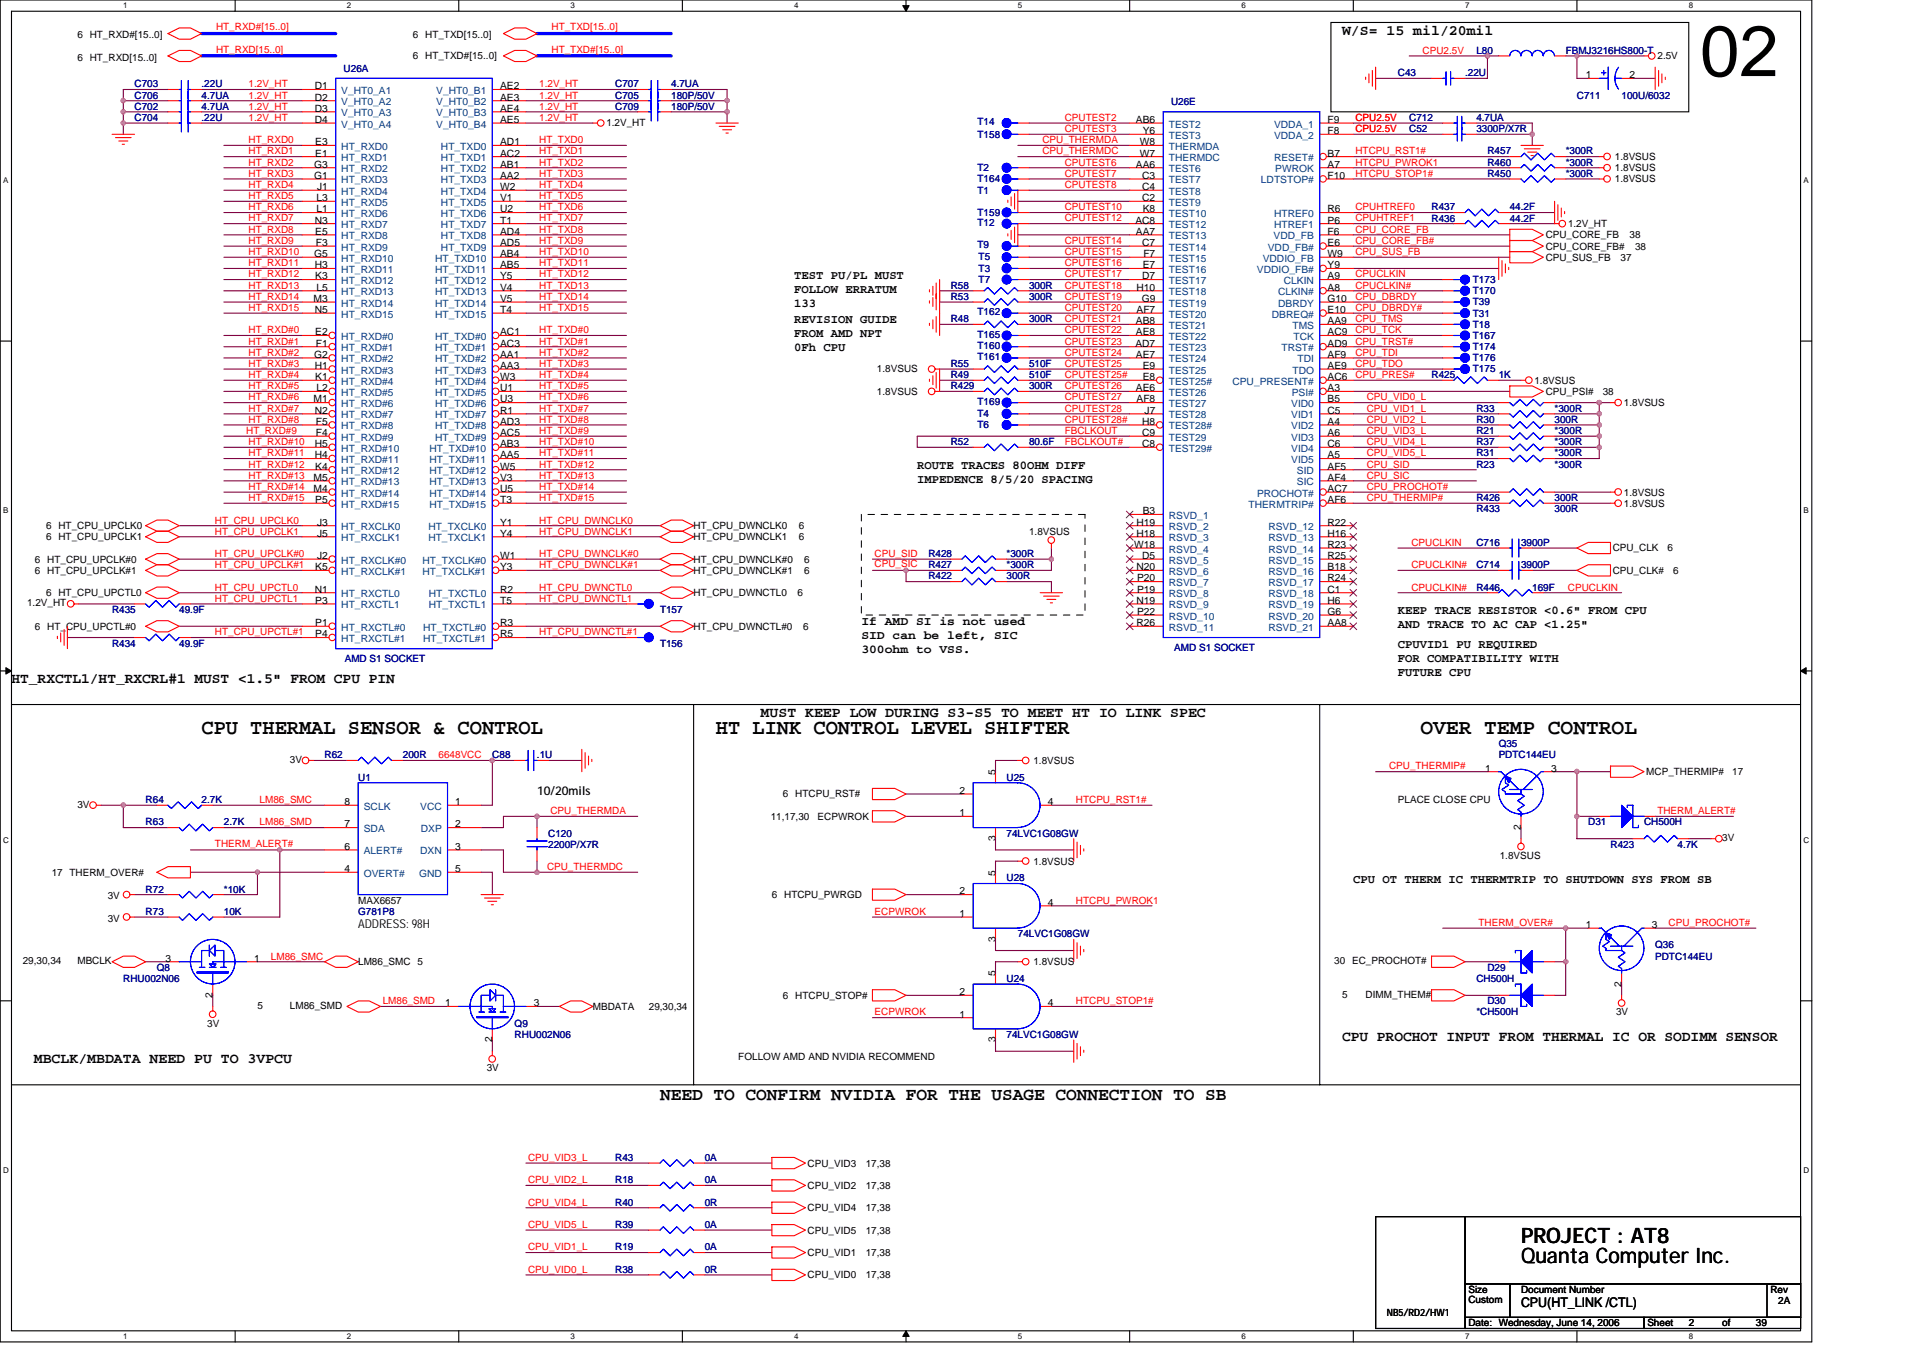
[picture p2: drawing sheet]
<svg xmlns="http://www.w3.org/2000/svg" width="297mm" height="210mm" viewBox="0 0 297 210" stroke-linecap="round" stroke-linejoin="round" font-family="sans-serif">
<defs><g id="words">
<text font-size="11" x="262.6" y="11.7">02</text>
<g font-size="3.3">
<text x="31.1" y="113.3">CPU THERMAL SENSOR &amp; CONTROL</text>
<text x="110.6" y="113.3">HT LINK CONTROL LEVEL SHIFTER</text>
<text x="219.4" y="113.3">OVER TEMP CONTROL</text>
<text x="234.9" y="195.1">Quanta Computer Inc.</text>
<text x="234.9" y="192">PROJECT : AT8</text>
</g>
<text font-size="2.8" x="102" y="169.8">NEED TO CONFIRM NVIDIA FOR THE USAGE CONNECTION TO SB</text>
<g font-size="2.2">
<text x="207.3" y="5.4">W/S= 15 mil/20mil</text>
<text x="1.8" y="105.5">HT_RXCTL1/HT_RXCRL#1 MUST &lt;1.5&quot; FROM CPU PIN</text>
<text x="117.5" y="110.7">MUST KEEP LOW DURING S3-S5 TO MEET HT IO LINK SPEC</text>
<text x="207.3" y="160.8">CPU PROCHOT INPUT FROM THERMAL IC OR SODIMM SENSOR</text>
<text x="5.2" y="164.3">MBCLK/MBDATA NEED PU TO 3VPCU</text>
</g>
<text font-size="2.1" x="234.9" y="201.9">CPU(HT_LINK /CTL)</text>
<g font-size="1.9">
<text x="122.7" y="43.1">TEST PU/PL MUST</text>
<text x="122.7" y="45.2">FOLLOW ERRATUM</text>
<text x="122.7" y="47.4">133</text>
<text x="122.7" y="50">REVISION GUIDE</text>
<text x="122.7" y="52.1">FROM AMD NPT</text>
<text x="122.7" y="54.3">0Fh CPU</text>
<text x="141.7" y="72.4">ROUTE TRACES 80OHM DIFF</text>
<text x="141.7" y="74.6">IMPEDENCE 8/5/20 SPACING</text>
<text x="215.9" y="94.9">KEEP TRACE RESISTOR &lt;0.6&quot; FROM CPU</text>
<text x="133.1" y="96.6">If AMD SI is not used</text>
<text x="133.1" y="98.7">SID can be left, SIC</text>
<text x="133.1" y="100.9">300ohm to VSS.</text>
<text x="215.9" y="97">AND TRACE TO AC CAP &lt;1.25&quot;</text>
<text x="215.9" y="100.1">CPUVID1 PU REQUIRED</text>
<text x="215.9" y="102.2">FOR COMPATIBILITY WITH</text>
<text x="215.9" y="104.4">FUTURE CPU</text>
<text x="82.9" y="122.7">10/20mils</text>
<text x="209" y="136.3">CPU OT THERM IC THERMTRIP TO SHUTDOWN SYS FROM SB</text>
<text x="55.3" y="143.4">ADDRESS: 98H</text>
</g>
<g font-size="1.5">
<text x="12" y="5.9">6 HT_RXD#[15..0]</text>
<text x="63.8" y="5.9">6 HT_TXD[15..0]</text>
<text x="12" y="9.4">6 HT_RXD[15..0]</text>
<text x="63.8" y="9.2">6 HT_TXD#[15..0]</text>
<text x="256" y="9.2">2.5V</text>
<text x="48.6" y="13.8">D1</text>
<text x="48.6" y="15.5">D2</text>
<text x="48.6" y="17.3">D3</text>
<text x="77.3" y="13.8">AE2</text>
<text x="77.3" y="15.5">AE3</text>
<text x="77.3" y="17.3">AE4</text>
<text x="244.9" y="12.1">1</text>
<text x="251.7" y="12.1">2</text>
<text x="48.6" y="19">D4</text>
<text x="48.7" y="22.4">E3</text>
<text x="77.3" y="22.4">AD1</text>
<text x="77.3" y="19">AE5</text>
<text x="93.7" y="19.5">1.2V_HT</text>
<text x="175.5" y="19">AB6</text>
<text x="176.1" y="22.4">W8</text>
<text x="176.5" y="20.7">Y6</text>
<text x="205.1" y="19">F9</text>
<text x="205.1" y="20.7">F8</text>
<text x="48.5" y="25.9">G3</text>
<text x="48.5" y="27.6">G1</text>
<text x="48.7" y="24.2">E1</text>
<text x="49" y="29.4">J1</text>
<text x="77.3" y="24.2">AC2</text>
<text x="77.3" y="25.9">AB1</text>
<text x="77.3" y="27.6">AA2</text>
<text x="77.3" y="29.4">W2</text>
<text x="175.5" y="25.9">AA6</text>
<text x="176.1" y="24.2">W7</text>
<text x="176.4" y="27.6">C3</text>
<text x="176.4" y="29.4">C4</text>
<text x="205.1" y="24.2">B7</text>
<text x="205.1" y="27.6">F10</text>
<text x="205.1" y="25.9">A7</text>
<text x="249.4" y="26.5">1.8VSUS</text>
<text x="249.4" y="28.2">1.8VSUS</text>
<text x="249.4" y="24.7">1.8VSUS</text>
<text x="48.6" y="34.5">N3</text>
<text x="48.9" y="31.1">L3</text>
<text x="48.9" y="32.8">L1</text>
<text x="77.3" y="31.1">V1</text>
<text x="77.3" y="32.8">U2</text>
<text x="77.3" y="34.5">T1</text>
<text x="175.4" y="34.5">AC8</text>
<text x="176.4" y="31.1">C2</text>
<text x="176.5" y="32.8">K8</text>
<text x="205.1" y="32.8">R6</text>
<text x="205.1" y="34.5">P6</text>
<text x="242.2" y="35.1">1.2V_HT</text>
<text x="48.5" y="39.7">G5</text>
<text x="48.6" y="41.4">H3</text>
<text x="48.7" y="36.3">E5</text>
<text x="48.8" y="38">F3</text>
<text x="77.3" y="36.3">AD4</text>
<text x="77.3" y="38">AD5</text>
<text x="77.3" y="39.7">AB4</text>
<text x="77.3" y="41.4">AB5</text>
<text x="175.5" y="36.3">AA7</text>
<text x="176.4" y="38">C7</text>
<text x="176.5" y="41.4">E7</text>
<text x="176.6" y="39.7">F7</text>
<text x="205.1" y="36.3">F6</text>
<text x="205.1" y="41.4">Y9</text>
<text x="205.1" y="39.7">W9</text>
<text x="205.1" y="38">E6</text>
<text x="238.8" y="40.3">CPU_SUS_FB</text>
<text x="238.8" y="36.8">CPU_CORE_FB</text>
<text x="238.8" y="38.5">CPU_CORE_FB#</text>
<text x="250.3" y="40.3">37</text>
<text x="251.7" y="36.8">38</text>
<text x="252.6" y="38.5">38</text>
<text x="48.4" y="46.6">M3</text>
<text x="48.7" y="43.2">K3</text>
<text x="48.9" y="44.9">L5</text>
<text x="77.3" y="43.2">Y5</text>
<text x="77.3" y="44.9">V4</text>
<text x="77.3" y="46.6">V5</text>
<text x="175.6" y="44.9">H10</text>
<text x="176.4" y="46.6">G9</text>
<text x="176.4" y="43.2">D7</text>
<text x="205.1" y="46.6">G10</text>
<text x="205.1" y="44.9">A8</text>
<text x="205.1" y="43.2">A9</text>
<text x="48.6" y="48.3">N5</text>
<text x="48.7" y="51.8">E2</text>
<text x="48.8" y="53.5">F1</text>
<text x="77.3" y="48.3">T4</text>
<text x="77.3" y="51.8">AC1</text>
<text x="77.3" y="53.5">AC3</text>
<text x="175.4" y="53.5">AD7</text>
<text x="175.5" y="50.1">AB8</text>
<text x="175.5" y="51.8">AE8</text>
<text x="175.6" y="48.3">AF7</text>
<text x="205.1" y="53.5">AD9</text>
<text x="205.1" y="50.1">AA9</text>
<text x="205.1" y="51.8">AC9</text>
<text x="205.1" y="48.3">E10</text>
<text x="48.5" y="55.3">G2</text>
<text x="48.6" y="57">H1</text>
<text x="48.7" y="58.7">K1</text>
<text x="77.3" y="55.3">AA1</text>
<text x="77.3" y="57">AA3</text>
<text x="77.3" y="58.7">W3</text>
<text x="135.5" y="57.5">1.8VSUS</text>
<text x="175.5" y="55.3">AE7</text>
<text x="176.5" y="57">E9</text>
<text x="176.5" y="58.7">E8</text>
<text x="205.1" y="57">AE9</text>
<text x="205.1" y="55.3">AF9</text>
<text x="205.1" y="58.7">AC6</text>
<text x="237" y="59.3">1.8VSUS</text>
<text x="48.4" y="62.2">M1</text>
<text x="48.6" y="63.9">N2</text>
<text x="48.8" y="65.6">F5</text>
<text x="48.9" y="60.4">L2</text>
<text x="77.3" y="60.4">U1</text>
<text x="77.3" y="62.2">U3</text>
<text x="77.3" y="63.9">R1</text>
<text x="77.3" y="65.6">AD3</text>
<text x="135.5" y="61">1.8VSUS</text>
<text x="175.5" y="60.4">AE6</text>
<text x="175.6" y="62.2">AF8</text>
<text x="176.4" y="65.6">H8</text>
<text x="176.8" y="63.9">J7</text>
<text x="205.1" y="60.4">A3</text>
<text x="205.1" y="62.2">B5</text>
<text x="205.1" y="63.9">C5</text>
<text x="205.1" y="65.6">A4</text>
<text x="238.8" y="61">CPU_PSI#</text>
<text x="247.6" y="61">38</text>
<text x="250.8" y="62.7">1.8VSUS</text>
<text x="48.6" y="69.1">H5</text>
<text x="48.6" y="70.8">H4</text>
<text x="48.8" y="67.4">F4</text>
<text x="77.3" y="69.1">AB3</text>
<text x="77.3" y="70.8">AA5</text>
<text x="77.3" y="67.4">AC5</text>
<text x="176.4" y="67.4">C9</text>
<text x="176.4" y="69.1">C8</text>
<text x="205.1" y="67.4">A6</text>
<text x="205.1" y="69.1">C6</text>
<text x="205.1" y="70.8">A5</text>
<text x="48.4" y="74.3">M5</text>
<text x="48.4" y="76">M4</text>
<text x="48.7" y="72.5">K4</text>
<text x="48.7" y="77.7">P5</text>
<text x="77.3" y="72.5">W5</text>
<text x="77.3" y="74.3">V3</text>
<text x="77.3" y="76">U5</text>
<text x="77.3" y="77.7">T3</text>
<text x="205.1" y="76">AC7</text>
<text x="205.1" y="77.7">AF6</text>
<text x="205.1" y="72.5">AF5</text>
<text x="205.1" y="74.3">AF4</text>
<text x="250.8" y="76.5">1.8VSUS</text>
<text x="7.1" y="81.7">6 HT_CPU_UPCLK0</text>
<text x="7.1" y="83.4">6 HT_CPU_UPCLK1</text>
<text x="49" y="81.2">J3</text>
<text x="49" y="82.9">J5</text>
<text x="77.3" y="81.2">Y1</text>
<text x="77.3" y="82.9">Y4</text>
<text x="107.1" y="81.7">HT_CPU_DWNCLK0</text>
<text x="107.1" y="83.4">HT_CPU_DWNCLK1</text>
<text x="123.4" y="81.7">6</text>
<text x="123.4" y="83.4">6</text>
<text x="159" y="82.6">1.8VSUS</text>
<text x="175.6" y="81.2">H19</text>
<text x="175.6" y="82.9">H18</text>
<text x="176.5" y="79.4">B3</text>
<text x="205.1" y="82.9">H16</text>
<text x="205.1" y="81.2">R22</text>
<text x="250.8" y="78.3">1.8VSUS</text>
<text x="5.4" y="86.9">6 HT_CPU_UPCLK#0</text>
<text x="5.4" y="88.6">6 HT_CPU_UPCLK#1</text>
<text x="48.7" y="88.1">K5</text>
<text x="49" y="86.3">J2</text>
<text x="77.3" y="86.3">W1</text>
<text x="77.3" y="88.1">Y3</text>
<text x="107.1" y="86.9">HT_CPU_DWNCLK#0</text>
<text x="107.1" y="88.6">HT_CPU_DWNCLK#1</text>
<text x="124.2" y="86.9">6</text>
<text x="124.2" y="88.6">6</text>
<text x="175.2" y="84.6">W18</text>
<text x="175.6" y="88.1">N20</text>
<text x="175.6" y="89.8">P20</text>
<text x="176.4" y="86.3">D5</text>
<text x="205.1" y="88.1">B18</text>
<text x="205.1" y="86.3">R25</text>
<text x="205.1" y="84.6">R23</text>
<text x="205.1" y="89.8">R24</text>
<text x="249.1" y="85.2">CPU_CLK</text>
<text x="249.1" y="88.6">CPU_CLK#</text>
<text x="257.6" y="85.2">6</text>
<text x="258.4" y="88.6">6</text>
<text x="4.2" y="93.6">1.2V_HT</text>
<text x="7.1" y="92.1">6 HT_CPU_UPCTL0</text>
<text x="48.6" y="91.5">N1</text>
<text x="48.7" y="93.3">P3</text>
<text x="77.3" y="91.5">R2</text>
<text x="77.3" y="93.3">T5</text>
<text x="107.1" y="92.1">HT_CPU_DWNCTL0</text>
<text x="123.2" y="92.1">6</text>
<text x="175.6" y="93.3">N19</text>
<text x="175.6" y="91.5">P19</text>
<text x="175.6" y="95">P22</text>
<text x="205.1" y="91.5">C1</text>
<text x="205.1" y="93.3">H6</text>
<text x="205.1" y="95">G6</text>
<text x="5.4" y="97.3">6 HT_CPU_UPCTL#0</text>
<text x="48.7" y="96.7">P1</text>
<text x="48.7" y="98.4">P4</text>
<text x="77.3" y="96.7">R3</text>
<text x="77.3" y="98.4">R5</text>
<text x="107.1" y="97.3">HT_CPU_DWNCTL#0</text>
<text x="124.1" y="97.3">6</text>
<text x="175.6" y="96.7">R26</text>
<text x="205.1" y="96.7">AA8</text>
<text x="44.8" y="117.8">3V</text>
<text x="153.8" y="119.7" transform="rotate(-90 153.8 119.7)">5</text>
<text x="159.6" y="118">1.8VSUS</text>
<text x="229.4" y="119.2">1</text>
<text x="239.6" y="119.2">3</text>
<text x="254.3" y="119.7">MCP_THERMIP#</text>
<text x="267.6" y="119.7">17</text>
<text x="12" y="124.7">3V</text>
<text x="53.2" y="124.4">8</text>
<text x="70.3" y="124.4">1</text>
<text x="120.9" y="123.2">6 HTCPU_RST#</text>
<text x="148.2" y="122.6">2</text>
<text x="161.9" y="124.4">4</text>
<text x="215.9" y="124">PLACE CLOSE CPU</text>
<text x="53.2" y="127.8">7</text>
<text x="53.2" y="131.3">6</text>
<text x="70.3" y="131.3">3</text>
<text x="70.3" y="127.8">2</text>
<text x="119.1" y="126.6">11,17,30</text>
<text x="126.3" y="126.6">ECPWROK</text>
<text x="148.2" y="126.1">1</text>
<text x="153.8" y="129.9" transform="rotate(-90 153.8 129.9)">3</text>
<text x="234.9" y="128.2" transform="rotate(-90 234.9 128.2)">2</text>
<text x="266" y="129.9">3V</text>
<text x="8" y="135.3">17 THERM_OVER#</text>
<text x="53.2" y="134.7">4</text>
<text x="70.3" y="134.7">5</text>
<text x="153.8" y="135.3" transform="rotate(-90 153.8 135.3)">5</text>
<text x="159.6" y="133.5">1.8VSUS</text>
<text x="231.7" y="132.7">1.8VSUS</text>
<text x="16.6" y="138.9">3V</text>
<text x="16.6" y="142.3">3V</text>
<text x="55.3" y="139.6">MAX6657</text>
<text x="119.2" y="138.7">6 HTCPU_PWRGD</text>
<text x="148.2" y="138.2">2</text>
<text x="148.2" y="141.6">1</text>
<text x="161.9" y="139.9">4</text>
<text x="244.9" y="143.3">1</text>
<text x="255.2" y="143.3">3</text>
<text x="3.5" y="148.9">29,30,34</text>
<text x="12" y="148.9">MBCLK</text>
<text x="25.6" y="148.5">3</text>
<text x="39.3" y="148.5">1</text>
<text x="55.3" y="149.1">LM86_SMC 5</text>
<text x="153.8" y="145.5" transform="rotate(-90 153.8 145.5)">3</text>
<text x="159.6" y="149.1">1.8VSUS</text>
<text x="206.1" y="148.9">30 EC_PROCHOT#</text>
<text x="32.8" y="154.1" transform="rotate(-90 32.8 154.1)">2</text>
<text x="39.8" y="155.8">5</text>
<text x="44.8" y="155.8">LM86_SMD</text>
<text x="68.8" y="155.4">1</text>
<text x="82.4" y="155.4">3</text>
<text x="91.6" y="156">MBDATA</text>
<text x="100.2" y="156">29,30,34</text>
<text x="120.9" y="154.3">6 HTCPU_STOP#</text>
<text x="148.2" y="153.7">2</text>
<text x="153.8" y="150.8" transform="rotate(-90 153.8 150.8)">5</text>
<text x="161.9" y="155.4">4</text>
<text x="207.3" y="154.1">5</text>
<text x="210.9" y="154.1">DIMM_THEM#</text>
<text x="250.5" y="152.4" transform="rotate(-90 250.5 152.4)">2</text>
<text x="32" y="158.6">3V</text>
<text x="76" y="161" transform="rotate(-90 76 161)">2</text>
<text x="148.2" y="157.2">1</text>
<text x="153.8" y="161" transform="rotate(-90 153.8 161)">3</text>
<text x="249.6" y="156.8">3V</text>
<text x="75.2" y="165.5">3V</text>
<text x="114" y="163.8">FOLLOW AMD AND NVIDIA RECOMMEND</text>
<text x="124.8" y="180.2">CPU_VID3</text>
<text x="124.8" y="183.6">CPU_VID2</text>
<text x="133.7" y="180.2">17,38</text>
<text x="133.7" y="183.6">17,38</text>
<text x="124.8" y="187.1">CPU_VID4</text>
<text x="124.8" y="190.5">CPU_VID5</text>
<text x="133.7" y="187.1">17,38</text>
<text x="133.7" y="190.5">17,38</text>
<text x="124.8" y="194">CPU_VID1</text>
<text x="124.8" y="197.4">CPU_VID0</text>
<text x="133.7" y="194">17,38</text>
<text x="133.7" y="197.4">17,38</text>
<text x="214.2" y="203.2">NB5/RD2/HW1</text>
<text x="226.8" y="199.7">Size</text>
<text x="226.8" y="201.3">Custom</text>
<text x="234.9" y="199.7">Document Number</text>
<text x="273.5" y="199.7">Rev</text>
<text x="274.7" y="201.4">2A</text>
<text x="226.8" y="204.9">Date: Wednesday, June 14, 2006</text>
<text x="254.5" y="204.9">Sheet</text>
<text x="260.9" y="204.9">2</text>
<text x="266" y="204.9">of</text>
<text x="271.2" y="204.9">39</text>
</g>
<g font-size="1.5" fill="#f00">
<text x="33.4" y="4.7">HT_RXD#[15..0]</text>
<text x="85.2" y="4.7">HT_TXD[15..0]</text>
<text x="33.4" y="8.1">HT_RXD[15..0]</text>
<text x="85.2" y="8.1">HT_TXD#[15..0]</text>
<text x="219.7" y="8.3">CPU2.5V</text>
<text x="38.4" y="13.5">1.2V_HT</text>
<text x="38.4" y="15.2">1.2V_HT</text>
<text x="38.4" y="16.9">1.2V_HT</text>
<text x="83.3" y="16.9">1.2V_HT</text>
<text x="83.3" y="13.5">1.2V_HT</text>
<text x="83.3" y="15.2">1.2V_HT</text>
<text x="38.4" y="22.1">HT_RXD0</text>
<text x="38.4" y="23.9">HT_RXD1</text>
<text x="38.4" y="18.7">1.2V_HT</text>
<text x="83.3" y="22.1">HT_TXD0</text>
<text x="83.3" y="23.9">HT_TXD1</text>
<text x="83.3" y="18.7">1.2V_HT</text>
<text x="161" y="22.1">CPU_THERMDA</text>
<text x="161" y="23.9">CPU_THERMDC</text>
<text x="164.5" y="18.7">CPUTEST2</text>
<text x="164.5" y="20.4">CPUTEST3</text>
<text x="209.4" y="23.9">HTCPU_RST1#</text>
<text x="209.4" y="20.4">CPU2.5V</text>
<text x="209.4" y="18.7">CPU2.5V</text>
<text x="38.4" y="25.6">HT_RXD2</text>
<text x="38.4" y="27.3">HT_RXD3</text>
<text x="38.4" y="29">HT_RXD4</text>
<text x="83.3" y="25.6">HT_TXD2</text>
<text x="83.3" y="29">HT_TXD4</text>
<text x="83.3" y="27.3">HT_TXD3</text>
<text x="164.5" y="25.6">CPUTEST6</text>
<text x="164.5" y="29">CPUTEST8</text>
<text x="164.5" y="27.3">CPUTEST7</text>
<text x="209.4" y="27.3">HTCPU_STOP1#</text>
<text x="209.4" y="25.6">HTCPU_PWROK1</text>
<text x="38.4" y="32.5">HT_RXD6</text>
<text x="38.4" y="35.9">HT_RXD8</text>
<text x="38.4" y="30.8">HT_RXD5</text>
<text x="38.4" y="34.2">HT_RXD7</text>
<text x="83.3" y="30.8">HT_TXD5</text>
<text x="83.3" y="35.9">HT_TXD8</text>
<text x="83.3" y="34.2">HT_TXD7</text>
<text x="83.3" y="32.5">HT_TXD6</text>
<text x="164.5" y="34.2">CPUTEST12</text>
<text x="164.5" y="32.5">CPUTEST10</text>
<text x="209.4" y="35.9">CPU_CORE_FB</text>
<text x="209.4" y="32.5">CPUHTREF0</text>
<text x="209.4" y="34.2">CPUHTREF1</text>
<text x="38.4" y="39.4">HT_RXD10</text>
<text x="38.4" y="37.7">HT_RXD9</text>
<text x="38.4" y="41.1">HT_RXD11</text>
<text x="83.3" y="37.7">HT_TXD9</text>
<text x="83.3" y="41.1">HT_TXD11</text>
<text x="83.3" y="39.4">HT_TXD10</text>
<text x="164.5" y="37.7">CPUTEST14</text>
<text x="164.5" y="39.4">CPUTEST15</text>
<text x="164.5" y="41.1">CPUTEST16</text>
<text x="209.4" y="37.7">CPU_CORE_FB#</text>
<text x="209.4" y="39.4">CPU_SUS_FB</text>
<text x="38.4" y="46.3">HT_RXD14</text>
<text x="38.4" y="44.6">HT_RXD13</text>
<text x="38.4" y="42.8">HT_RXD12</text>
<text x="83.3" y="44.6">HT_TXD13</text>
<text x="83.3" y="42.8">HT_TXD12</text>
<text x="83.3" y="46.3">HT_TXD14</text>
<text x="164.5" y="44.6">CPUTEST18</text>
<text x="164.5" y="46.3">CPUTEST19</text>
<text x="164.5" y="42.8">CPUTEST17</text>
<text x="209.4" y="46.3">CPU_DBRDY</text>
<text x="209.4" y="42.8">CPUCLKIN</text>
<text x="209.4" y="44.6">CPUCLKIN#</text>
<text x="38.4" y="51.5">HT_RXD#0</text>
<text x="38.4" y="53.2">HT_RXD#1</text>
<text x="38.4" y="48">HT_RXD15</text>
<text x="83.3" y="51.5">HT_TXD#0</text>
<text x="83.3" y="53.2">HT_TXD#1</text>
<text x="83.3" y="48">HT_TXD15</text>
<text x="164.5" y="48">CPUTEST20</text>
<text x="164.5" y="51.5">CPUTEST22</text>
<text x="164.5" y="49.8">CPUTEST21</text>
<text x="164.5" y="53.2">CPUTEST23</text>
<text x="209.4" y="53.2">CPU_TRST#</text>
<text x="209.4" y="48">CPU_DBRDY#</text>
<text x="209.4" y="49.8">CPU_TMS</text>
<text x="209.4" y="51.5">CPU_TCK</text>
<text x="38.4" y="54.9">HT_RXD#2</text>
<text x="38.4" y="56.7">HT_RXD#3</text>
<text x="38.4" y="58.4">HT_RXD#4</text>
<text x="83.3" y="54.9">HT_TXD#2</text>
<text x="83.3" y="56.7">HT_TXD#3</text>
<text x="83.3" y="58.4">HT_TXD#4</text>
<text x="164.5" y="56.7">CPUTEST25</text>
<text x="164.5" y="58.4">CPUTEST25#</text>
<text x="164.5" y="54.9">CPUTEST24</text>
<text x="209.4" y="54.9">CPU_TDI</text>
<text x="209.4" y="56.7">CPU_TDO</text>
<text x="209.4" y="58.4">CPU_PRES#</text>
<text x="38.4" y="60.1">HT_RXD#5</text>
<text x="38.4" y="61.8">HT_RXD#6</text>
<text x="38.4" y="63.6">HT_RXD#7</text>
<text x="38.4" y="65.3">HT_RXD#8</text>
<text x="83.3" y="60.1">HT_TXD#5</text>
<text x="83.3" y="61.8">HT_TXD#6</text>
<text x="83.3" y="63.6">HT_TXD#7</text>
<text x="83.3" y="65.3">HT_TXD#8</text>
<text x="164.5" y="60.1">CPUTEST26</text>
<text x="164.5" y="61.8">CPUTEST27</text>
<text x="164.5" y="65.3">CPUTEST28#</text>
<text x="164.5" y="63.6">CPUTEST28</text>
<text x="211.1" y="61.8">CPU_VID0_L</text>
<text x="211.1" y="63.6">CPU_VID1_L</text>
<text x="211.1" y="65.3">CPU_VID2_L</text>
<text x="38" y="67">HT_RXD#9</text>
<text x="38.4" y="68.7">HT_RXD#10</text>
<text x="38.4" y="70.5">HT_RXD#11</text>
<text x="83.3" y="67">HT_TXD#9</text>
<text x="83.3" y="68.7">HT_TXD#10</text>
<text x="83.3" y="70.5">HT_TXD#11</text>
<text x="164.5" y="68.7">FBCLKOUT#</text>
<text x="164.5" y="67">FBCLKOUT</text>
<text x="211.1" y="68.7">CPU_VID4_L</text>
<text x="211.1" y="67">CPU_VID3_L</text>
<text x="211.1" y="70.5">CPU_VID5_L</text>
<text x="38.4" y="72.2">HT_RXD#12</text>
<text x="38.4" y="73.9">HT_RXD#13</text>
<text x="38.4" y="75.7">HT_RXD#14</text>
<text x="38.4" y="77.4">HT_RXD#15</text>
<text x="83.3" y="72.2">HT_TXD#12</text>
<text x="83.3" y="73.9">HT_TXD#13</text>
<text x="83.3" y="75.7">HT_TXD#14</text>
<text x="83.3" y="77.4">HT_TXD#15</text>
<text x="211.1" y="75.7">CPU_PROCHOT#</text>
<text x="211.1" y="77.4">CPU_THERMIP#</text>
<text x="211.1" y="72.2">CPU_SID</text>
<text x="211.1" y="73.9">CPU_SIC</text>
<text x="33.2" y="80.9">HT_CPU_UPCLK0</text>
<text x="33.2" y="82.6">HT_CPU_UPCLK1</text>
<text x="83.3" y="80.9">HT_CPU_DWNCLK0</text>
<text x="83.3" y="82.6">HT_CPU_DWNCLK1</text>
<text x="33.2" y="86">HT_CPU_UPCLK#0</text>
<text x="33.2" y="87.8">HT_CPU_UPCLK#1</text>
<text x="83.3" y="86">HT_CPU_DWNCLK#0</text>
<text x="83.3" y="87.8">HT_CPU_DWNCLK#1</text>
<text x="135.1" y="86">CPU_SID</text>
<text x="135.1" y="87.6">CPU_SIC</text>
<text x="218" y="84.3">CPUCLKIN</text>
<text x="218" y="87.8">CPUCLKIN#</text>
<text x="33.2" y="91.2">HT_CPU_UPCTL0</text>
<text x="33.2" y="92.9">HT_CPU_UPCTL1</text>
<text x="83.3" y="91.2">HT_CPU_DWNCTL0</text>
<text x="83.3" y="92.9">HT_CPU_DWNCTL1</text>
<text x="218" y="91.2">CPUCLKIN#</text>
<text x="242.2" y="91.2">CPUCLKIN</text>
<text x="33.2" y="98.1">HT_CPU_UPCTL#1</text>
<text x="83.3" y="98.1">HT_CPU_DWNCTL#1</text>
<text x="67.8" y="117.1">6648VCC</text>
<text x="214.6" y="118.9">CPU_THERMIP#</text>
<text x="40.1" y="124">LM86_SMC</text>
<text x="85" y="125.8">CPU_THERMDA</text>
<text x="166.2" y="124">HTCPU_RST1#</text>
<text x="256" y="125.8">THERM_ALERT#</text>
<text x="33.2" y="130.8">THERM_ALERT#</text>
<text x="40.1" y="127.5">LM86_SMD</text>
<text x="84.5" y="134.4">CPU_THERMDC</text>
<text x="135.1" y="141.3">ECPWROK</text>
<text x="166.2" y="139.6">HTCPU_PWROK1</text>
<text x="228.4" y="143">THERM_OVER#</text>
<text x="257.7" y="143">CPU_PROCHOT#</text>
<text x="41.8" y="148.2">LM86_SMC</text>
<text x="59.1" y="155.1">LM86_SMD</text>
<text x="166.2" y="155.1">HTCPU_STOP1#</text>
<text x="135.1" y="156.8">ECPWROK</text>
<text x="81.6" y="179.3">CPU_VID3_L</text>
<text x="81.6" y="182.8">CPU_VID2_L</text>
<text x="81.6" y="186.2">CPU_VID4_L</text>
<text x="81.6" y="189.7">CPU_VID5_L</text>
<text x="81.6" y="193.1">CPU_VID1_L</text>
<text x="81.6" y="196.6">CPU_VID0_L</text>
</g>
<g font-size="1.5" fill="#000080">
<text x="53.1" y="11.1">U26A</text>
<text x="215.9" y="11.8">C43</text>
<text x="226.3" y="11.8">.22U</text>
<text x="228" y="8.3">L80</text>
<text x="241.8" y="8.3">FBMJ3216HS800-T</text>
<text x="20.8" y="13.5">C703</text>
<text x="20.8" y="17">C702</text>
<text x="20.8" y="15.2">C706</text>
<text x="31.1" y="13.5">.22U</text>
<text x="31.1" y="17">4.7UA</text>
<text x="31.1" y="15.2">4.7UA</text>
<text x="95" y="15.2">C705</text>
<text x="95" y="17">C709</text>
<text x="95" y="13.5">C707</text>
<text x="103.7" y="15.2">180P/50V</text>
<text x="103.7" y="17">180P/50V</text>
<text x="103.7" y="13.5">4.7UA</text>
<text x="180.9" y="16.3">U26E</text>
<text x="243.6" y="15.2">C711</text>
<text x="250.5" y="15.2">100U/6032</text>
<text x="20.8" y="18.7">C704</text>
<text x="31.1" y="18.7">.22U</text>
<text x="151" y="19.4">T14</text>
<text x="151" y="21.3">T158</text>
<text x="217.7" y="20.4">C52</text>
<text x="217.7" y="18.7">C712</text>
<text x="228" y="18.7">4.7UA</text>
<text x="228" y="20.4">3300P/X7R</text>
<text x="229.8" y="23.9">R457</text>
<text x="241.8" y="23.9">*300R</text>
<text x="151" y="28.2">T164</text>
<text x="151" y="26.5">T2</text>
<text x="151" y="29.9">T1</text>
<text x="229.8" y="27.3">R450</text>
<text x="229.8" y="25.6">R460</text>
<text x="241.8" y="27.3">*300R</text>
<text x="241.8" y="25.6">*300R</text>
<text x="151" y="33.4">T159</text>
<text x="151" y="34.9">T12</text>
<text x="221.1" y="34.2">R436</text>
<text x="221.1" y="32.5">R437</text>
<text x="233.2" y="34.2">44.2F</text>
<text x="233.2" y="32.5">44.2F</text>
<text x="151" y="38.4">T9</text>
<text x="151.2" y="40.1">T5</text>
<text x="151.2" y="42">T3</text>
<text x="146.9" y="44.6">R58</text>
<text x="146.9" y="46.3">R53</text>
<text x="151.2" y="43.7">T7</text>
<text x="159" y="44.6">300R</text>
<text x="159" y="46.3">300R</text>
<text x="227.5" y="45.4">T170</text>
<text x="227.5" y="43.7">T173</text>
<text x="227.5" y="47.2">T39</text>
<text x="146.9" y="49.8">R48</text>
<text x="151" y="48.7">T162</text>
<text x="151" y="52.2">T165</text>
<text x="151" y="53.9">T160</text>
<text x="159" y="49.8">300R</text>
<text x="227.5" y="48.9">T31</text>
<text x="227.5" y="50.6">T18</text>
<text x="227.5" y="52.4">T167</text>
<text x="146.9" y="56.7">R55</text>
<text x="146.9" y="58.4">R49</text>
<text x="151" y="55.6">T161</text>
<text x="159" y="56.7">510F</text>
<text x="159" y="58.4">510F</text>
<text x="221.1" y="58.4">R425</text>
<text x="227.5" y="57.5">T175</text>
<text x="227.5" y="54.1">T174</text>
<text x="227.5" y="55.8">T176</text>
<text x="231.5" y="58.4">1K</text>
<text x="146.9" y="60.1">R429</text>
<text x="151" y="62.5">T169</text>
<text x="151" y="64.5">T4</text>
<text x="159" y="60.1">300R</text>
<text x="228" y="63.6">R33</text>
<text x="228" y="65.3">R30</text>
<text x="240.1" y="63.6">*300R</text>
<text x="240.1" y="65.3">300R</text>
<text x="146.9" y="68.8">R52</text>
<text x="151" y="66.2">T6</text>
<text x="159" y="68.8">80.6F</text>
<text x="228" y="70.5">R31</text>
<text x="228" y="68.8">R37</text>
<text x="228" y="67">R21</text>
<text x="240.1" y="70.5">*300R</text>
<text x="240.1" y="68.8">*300R</text>
<text x="240.1" y="67">*300R</text>
<text x="228" y="77.4">R426</text>
<text x="228" y="72.2">R23</text>
<text x="240.1" y="77.4">300R</text>
<text x="240.1" y="72.2">*300R</text>
<text x="228" y="79.1">R433</text>
<text x="240.1" y="79.1">300R</text>
<text x="143.4" y="86">R428</text>
<text x="143.4" y="89.5">R422</text>
<text x="143.4" y="87.8">R427</text>
<text x="155.5" y="86">*300R</text>
<text x="155.5" y="89.5">300R</text>
<text x="155.5" y="87.8">*300R</text>
<text x="228" y="84.3">C716</text>
<text x="228" y="87.8">C714</text>
<text x="234.9" y="84.3">3900P</text>
<text x="234.9" y="87.8">3900P</text>
<text x="17.3" y="94.7">R435</text>
<text x="27.7" y="94.7">49.9F</text>
<text x="102" y="94.7">T157</text>
<text x="228" y="91.2">R446</text>
<text x="236.7" y="91.2">169F</text>
<text x="17.3" y="99.9">R434</text>
<text x="27.7" y="99.9">49.9F</text>
<text x="102" y="99.9">T156</text>
<text x="181.4" y="100.5">AMD S1 SOCKET</text>
<text x="53.3" y="102.3">AMD S1 SOCKET</text>
<text x="50.1" y="117.1">R62</text>
<text x="62.2" y="117.1">200R</text>
<text x="76" y="117.1">C88</text>
<text x="82.9" y="117.1">.1U</text>
<text x="231.5" y="115.4">Q35</text>
<text x="231.5" y="117.1">PDTC144EU</text>
<text x="22.5" y="124">R64</text>
<text x="31.1" y="124">2.7K</text>
<text x="55.3" y="120.6">U1</text>
<text x="155.5" y="120.6">U25</text>
<text x="22.5" y="127.5">R63</text>
<text x="34.6" y="127.5">2.7K</text>
<text x="84.7" y="129.2">C120</text>
<text x="84.7" y="130.9">2200P/X7R</text>
<text x="155.5" y="129.2">74LVC1G08GW</text>
<text x="245.3" y="127.5">D31</text>
<text x="248.8" y="130.9">R423</text>
<text x="254" y="127.5">CH500H</text>
<text x="259.1" y="130.9">4.7K</text>
<text x="22.5" y="137.9">R72</text>
<text x="34.6" y="137.9">*10K</text>
<text x="155.5" y="136.1">U28</text>
<text x="22.5" y="141.3">R73</text>
<text x="34.6" y="141.3">10K</text>
<text x="55.3" y="141.3">G781P8</text>
<text x="24.2" y="149.9">Q8</text>
<text x="157.2" y="144.8">74LVC1G08GW</text>
<text x="229.8" y="149.9">D29</text>
<text x="255.7" y="146.5">Q36</text>
<text x="255.7" y="148.2">PDTC144EU</text>
<text x="19" y="151.7">RHU002N06</text>
<text x="155.5" y="151.7">U24</text>
<text x="228" y="151.7">CH500H</text>
<text x="229.8" y="155.1">D30</text>
<text x="79.5" y="158.6">Q9</text>
<text x="79.5" y="160.3">RHU002N06</text>
<text x="155.5" y="160.3">74LVC1G08GW</text>
<text x="228" y="156.8">*CH500H</text>
<text x="95" y="179.3">R43</text>
<text x="108.9" y="179.3">0A</text>
<text x="95" y="182.8">R18</text>
<text x="108.9" y="182.8">0A</text>
<text x="95" y="186.2">R40</text>
<text x="95" y="189.7">R39</text>
<text x="108.9" y="186.2">0R</text>
<text x="108.9" y="189.7">0A</text>
<text x="95" y="193.1">R19</text>
<text x="95" y="196.6">R38</text>
<text x="108.9" y="193.1">0A</text>
<text x="108.9" y="196.6">0R</text>
</g>
<g font-size="1.5" fill="#004080">
<text x="52.7" y="14.5">V_HT0_A1</text>
<text x="52.7" y="16.3">V_HT0_A2</text>
<text x="52.7" y="18">V_HT0_A3</text>
<text x="67.4" y="14.5">V_HT0_B1</text>
<text x="67.4" y="16.3">V_HT0_B2</text>
<text x="67.4" y="18">V_HT0_B3</text>
<text x="52.7" y="23.2">HT_RXD0</text>
<text x="52.7" y="19.7">V_HT0_A4</text>
<text x="67.4" y="19.7">V_HT0_B4</text>
<text x="68.1" y="23.2">HT_TXD0</text>
<text x="180.5" y="19.7">TEST2</text>
<text x="180.5" y="21.4">TEST3</text>
<text x="180.5" y="23.2">THERMDA</text>
<text x="196.8" y="19.7">VDDA_1</text>
<text x="196.8" y="21.4">VDDA_2</text>
<text x="52.7" y="26.6">HT_RXD2</text>
<text x="52.7" y="24.9">HT_RXD1</text>
<text x="52.7" y="28.3">HT_RXD3</text>
<text x="68.1" y="24.9">HT_TXD1</text>
<text x="68.1" y="26.6">HT_TXD2</text>
<text x="68.1" y="28.3">HT_TXD3</text>
<text x="180.5" y="24.9">THERMDC</text>
<text x="180.5" y="26.6">TEST6</text>
<text x="180.5" y="28.3">TEST7</text>
<text x="194.8" y="28.3">LDTSTOP#</text>
<text x="196.8" y="24.9">RESET#</text>
<text x="197" y="26.6">PWROK</text>
<text x="52.7" y="31.8">HT_RXD5</text>
<text x="52.7" y="30.1">HT_RXD4</text>
<text x="52.7" y="35.2">HT_RXD7</text>
<text x="52.7" y="33.5">HT_RXD6</text>
<text x="68.1" y="30.1">HT_TXD4</text>
<text x="68.1" y="31.8">HT_TXD5</text>
<text x="68.1" y="33.5">HT_TXD6</text>
<text x="68.1" y="35.2">HT_TXD7</text>
<text x="180.5" y="30.1">TEST8</text>
<text x="180.5" y="31.8">TEST9</text>
<text x="180.5" y="33.5">TEST10</text>
<text x="180.5" y="35.2">TEST12</text>
<text x="196.8" y="33.5">HTREF0</text>
<text x="196.8" y="35.2">HTREF1</text>
<text x="52.7" y="37">HT_RXD8</text>
<text x="52.7" y="40.4">HT_RXD10</text>
<text x="52.7" y="38.7">HT_RXD9</text>
<text x="67.2" y="40.4">HT_TXD10</text>
<text x="68.1" y="37">HT_TXD8</text>
<text x="68.1" y="38.7">HT_TXD9</text>
<text x="180.5" y="37">TEST13</text>
<text x="180.5" y="38.7">TEST14</text>
<text x="180.5" y="40.4">TEST15</text>
<text x="195" y="40.4">VDDIO_FB</text>
<text x="195.8" y="38.7">VDD_FB#</text>
<text x="196.7" y="37">VDD_FB</text>
<text x="52.7" y="47.3">HT_RXD14</text>
<text x="52.7" y="42.2">HT_RXD11</text>
<text x="52.7" y="45.6">HT_RXD13</text>
<text x="52.7" y="43.9">HT_RXD12</text>
<text x="67.2" y="42.2">HT_TXD11</text>
<text x="67.2" y="43.9">HT_TXD12</text>
<text x="67.2" y="45.6">HT_TXD13</text>
<text x="67.2" y="47.3">HT_TXD14</text>
<text x="180.5" y="42.2">TEST16</text>
<text x="180.5" y="43.9">TEST17</text>
<text x="180.5" y="45.6">TEST18</text>
<text x="180.5" y="47.3">TEST19</text>
<text x="194.2" y="42.2">VDDIO_FB#</text>
<text x="197.4" y="45.6">CLKIN#</text>
<text x="197.4" y="47.3">DBRDY</text>
<text x="198.3" y="43.9">CLKIN</text>
<text x="52.7" y="49.1">HT_RXD15</text>
<text x="52.7" y="52.5">HT_RXD#0</text>
<text x="67.2" y="49.1">HT_TXD15</text>
<text x="67.2" y="52.5">HT_TXD#0</text>
<text x="180.5" y="49.1">TEST20</text>
<text x="180.5" y="50.8">TEST21</text>
<text x="180.5" y="52.5">TEST22</text>
<text x="196.5" y="49.1">DBREQ#</text>
<text x="199.6" y="50.8">TMS</text>
<text x="199.8" y="52.5">TCK</text>
<text x="52.7" y="54.3">HT_RXD#1</text>
<text x="52.7" y="56">HT_RXD#2</text>
<text x="52.7" y="57.7">HT_RXD#3</text>
<text x="52.7" y="59.4">HT_RXD#4</text>
<text x="67.2" y="54.3">HT_TXD#1</text>
<text x="67.2" y="56">HT_TXD#2</text>
<text x="67.2" y="57.7">HT_TXD#3</text>
<text x="67.2" y="59.4">HT_TXD#4</text>
<text x="180.5" y="54.3">TEST23</text>
<text x="180.5" y="56">TEST24</text>
<text x="180.5" y="57.7">TEST25</text>
<text x="180.5" y="59.4">TEST25#</text>
<text x="190.4" y="59.4">CPU_PRESENT#</text>
<text x="197.9" y="54.3">TRST#</text>
<text x="199.6" y="57.7">TDO</text>
<text x="200.4" y="56">TDI</text>
<text x="52.7" y="61.2">HT_RXD#5</text>
<text x="52.7" y="62.9">HT_RXD#6</text>
<text x="52.7" y="64.6">HT_RXD#7</text>
<text x="67.2" y="61.2">HT_TXD#5</text>
<text x="67.2" y="62.9">HT_TXD#6</text>
<text x="67.2" y="64.6">HT_TXD#7</text>
<text x="180.5" y="61.2">TEST26</text>
<text x="180.5" y="62.9">TEST27</text>
<text x="180.5" y="64.6">TEST28</text>
<text x="199.5" y="62.9">VID0</text>
<text x="199.5" y="64.6">VID1</text>
<text x="199.5" y="61.2">PSI#</text>
<text x="52.7" y="66.3">HT_RXD#8</text>
<text x="52.7" y="68.1">HT_RXD#9</text>
<text x="52.7" y="69.8">HT_RXD#10</text>
<text x="52.7" y="71.5">HT_RXD#11</text>
<text x="66.3" y="69.8">HT_TXD#10</text>
<text x="66.3" y="71.5">HT_TXD#11</text>
<text x="67.2" y="66.3">HT_TXD#8</text>
<text x="67.2" y="68.1">HT_TXD#9</text>
<text x="180.5" y="66.3">TEST28#</text>
<text x="180.5" y="68.1">TEST29</text>
<text x="180.5" y="69.8">TEST29#</text>
<text x="199.5" y="66.3">VID2</text>
<text x="199.5" y="68.1">VID3</text>
<text x="199.5" y="69.8">VID4</text>
<text x="199.5" y="71.5">VID5</text>
<text x="52.7" y="73.3">HT_RXD#12</text>
<text x="52.7" y="75">HT_RXD#13</text>
<text x="52.7" y="76.7">HT_RXD#14</text>
<text x="66.3" y="73.3">HT_TXD#12</text>
<text x="66.3" y="75">HT_TXD#13</text>
<text x="66.3" y="76.7">HT_TXD#14</text>
<text x="194.2" y="76.7">PROCHOT#</text>
<text x="200.3" y="73.3">SID</text>
<text x="200.3" y="75">SIC</text>
<text x="52.7" y="78.4">HT_RXD#15</text>
<text x="52.7" y="81.9">HT_RXCLK0</text>
<text x="52.7" y="83.6">HT_RXCLK1</text>
<text x="66.2" y="81.9">HT_TXCLK0</text>
<text x="66.2" y="83.6">HT_TXCLK1</text>
<text x="66.3" y="78.4">HT_TXD#15</text>
<text x="180.5" y="80.2">RSVD_1</text>
<text x="180.5" y="81.9">RSVD_2</text>
<text x="180.5" y="83.6">RSVD_3</text>
<text x="192.8" y="78.4">THERMTRIP#</text>
<text x="195.9" y="83.6">RSVD_13</text>
<text x="195.9" y="81.9">RSVD_12</text>
<text x="52.7" y="87.1">HT_RXCLK#0</text>
<text x="52.7" y="88.8">HT_RXCLK#1</text>
<text x="65.3" y="87.1">HT_TXCLK#0</text>
<text x="65.3" y="88.8">HT_TXCLK#1</text>
<text x="180.5" y="85.3">RSVD_4</text>
<text x="180.5" y="87.1">RSVD_5</text>
<text x="180.5" y="88.8">RSVD_6</text>
<text x="195.9" y="88.8">RSVD_16</text>
<text x="195.9" y="87.1">RSVD_15</text>
<text x="195.9" y="85.3">RSVD_14</text>
<text x="52.7" y="92.2">HT_RXCTL0</text>
<text x="52.7" y="94">HT_RXCTL1</text>
<text x="66.2" y="92.2">HT_TXCTL0</text>
<text x="66.2" y="94">HT_TXCTL1</text>
<text x="180.5" y="90.5">RSVD_7</text>
<text x="180.5" y="92.2">RSVD_8</text>
<text x="180.5" y="94">RSVD_9</text>
<text x="180.5" y="95.7">RSVD_10</text>
<text x="195.9" y="90.5">RSVD_17</text>
<text x="195.9" y="92.2">RSVD_18</text>
<text x="195.9" y="94">RSVD_19</text>
<text x="195.9" y="95.7">RSVD_20</text>
<text x="52.7" y="97.4">HT_RXCTL#0</text>
<text x="52.7" y="99.2">HT_RXCTL#1</text>
<text x="65.4" y="97.4">HT_TXCTL#0</text>
<text x="65.4" y="99.2">HT_TXCTL#1</text>
<text x="180.5" y="97.4">RSVD_11</text>
<text x="195.9" y="97.4">RSVD_21</text>
<text x="56.2" y="125.1">SCLK</text>
<text x="64.9" y="125.1">VCC</text>
<text x="56.2" y="128.5">SDA</text>
<text x="56.2" y="132">ALERT#</text>
<text x="64.9" y="132">DXN</text>
<text x="65" y="128.5">DXP</text>
<text x="56.2" y="135.4">OVERT#</text>
<text x="64.7" y="135.4">GND</text>
</g>
<g font-size="1.2">
<text x="19" y="1.3">1</text>
<text x="53.6" y="1.3">2</text>
<text x="88.1" y="1.3">3</text>
<text x="122.7" y="1.3">4</text>
<text x="157.2" y="1.3">5</text>
<text x="191.8" y="1.3">6</text>
<text x="226.3" y="1.3">7</text>
<text x="260.9" y="1.3">8</text>
<text x=".5" y="28.3">A</text>
<text x="278.6" y="28.3">A</text>
<text x=".5" y="79.2">B</text>
<text x="278.6" y="79.2">B</text>
<text x=".5" y="130.2">C</text>
<text x="278.6" y="130.2">C</text>
<text x=".5" y="181.1">D</text>
<text x="278.6" y="181.1">D</text>
<text x="19" y="206.8">1</text>
<text x="53.6" y="206.8">2</text>
<text x="88.1" y="206.8">3</text>
<text x="122.7" y="206.8">4</text>
<text x="157.2" y="206.8">5</text>
<text x="191.8" y="206.8">6</text>
<text x="226.3" y="206.8">7</text>
<text x="260.9" y="206.8">8</text>
</g>
</g></defs>
<path d="M0 0h279.9v207.3h-279.9zM1.8 1.7h276.3v203.8h-276.3z" fill="none" stroke="#000" stroke-width=".17"/>
<g fill="#fff">
<path d="M19 .2h.7v1.4h-.7z"/>
<path d="M19 205.7h.7v1.4h-.7z"/>
</g>
<path d="M36.3 0v1.7M36.3 205.5v1.8" fill="none" stroke="#000" stroke-width=".17"/>
<g fill="#fff">
<path d="M53.6 .2h.6v1.4h-.6z"/>
<path d="M53.6 205.7h.6v1.4h-.6z"/>
</g>
<path d="M70.9 0v1.7M70.9 205.5v1.8" fill="none" stroke="#000" stroke-width=".17"/>
<g fill="#fff">
<path d="M88.1 .2h.7v1.4h-.7z"/>
<path d="M88.1 205.7h.7v1.4h-.7z"/>
</g>
<path d="M105.4 0v1.7M105.4 205.5v1.8" fill="none" stroke="#000" stroke-width=".17"/>
<g fill="#fff">
<path d="M122.7 .2h.6v1.4h-.6z"/>
<path d="M122.7 205.7h.6v1.4h-.6z"/>
</g>
<path d="M140 0v1.7M140 205.5v1.8" fill="none" stroke="#000" stroke-width=".17"/>
<path d="M139.4 .9h1l-.4 .8zM140 205.5l.4 .9h-1z" fill="#000" stroke="#000" stroke-width=".15"/>
<g fill="#fff">
<path d="M157.2 .2h.7v1.4h-.7z"/>
<path d="M157.2 205.7h.7v1.4h-.7z"/>
</g>
<path d="M174.5 0v1.7M174.5 205.5v1.8" fill="none" stroke="#000" stroke-width=".17"/>
<g fill="#fff">
<path d="M191.8 .2h.6v1.4h-.6z"/>
<path d="M191.8 205.7h.6v1.4h-.6z"/>
</g>
<path d="M209 0v1.7M209 205.5v1.8" fill="none" stroke="#000" stroke-width=".17"/>
<g fill="#fff">
<path d="M226.3 .2h.7v1.4h-.7z"/>
<path d="M226.3 205.7h.7v1.4h-.7z"/>
</g>
<path d="M243.6 0v1.7M243.6 205.5v1.8" fill="none" stroke="#000" stroke-width=".17"/>
<g fill="#fff">
<path d="M260.9 .2h.6v1.4h-.6z"/>
<path d="M260.9 205.7h.6v1.4h-.6z"/>
<path d="M.5 27.2h.8v1.4h-.8z"/>
<path d="M278.6 27.2h.8v1.4h-.8z"/>
<path d="M.5 78.1h.8v1.4h-.8z"/>
<path d="M278.6 78.1h.8v1.4h-.8z"/>
</g>
<path d="M0 52.7h1.8M278.1 52.7h1.8" fill="none" stroke="#000" stroke-width=".17"/>
<g fill="#fff">
<path d="M.5 129.1h.8v1.4h-.8z"/>
<path d="M278.6 129.1h.8v1.4h-.8z"/>
</g>
<path d="M0 103.6h1.8M278.1 103.6h1.8" fill="none" stroke="#000" stroke-width=".17"/>
<path d="M.9 103.1l.9 .5-.9 .5zM278.1 103.6l.9-.5v1z" fill="#000" stroke="#000" stroke-width=".15"/>
<g fill="#fff">
<path d="M.5 180h.8v1.4h-.8z"/>
<path d="M278.6 180h.8v1.4h-.8z"/>
</g>
<g fill="none" stroke="#000" stroke-width=".17">
<path d="M205.6 3.5h55.3v13.8h-55.3zM1.8 108.8h276.3M107.1 108.8v58.8M203.9 108.8v58.8M0 154.6h1.8M278.1 154.6h1.8M1.8 167.6h276.3M212.5 187.9h13.8v17.3h-13.8zM226.3 198.3h6.9v5.2h-6.9zM226.3 187.9h51.8v10.4h-51.8zM233.2 198.3h44.9v5.2h-44.9zM272.9 198.3h5.2v5.2h-5.2z"/>
<path d="M226.3 203.5h27.7v1.7h-27.7zM254 203.5h24.1v1.7h-24.1z"/>
</g>
<g fill="none" stroke="#800040" stroke-width=".17">
<path d="M19 19h6.9M19 17.3h6.9M19 15.6h6.9M25.9 13.8h-6.9v6.9M31.1 19h15.6M31.1 13.8h15.6M31.1 17.3h15.6M31.1 15.6h15.6M81.2 19h10.4M81.2 13.8h17.3M81.2 17.3h17.3M81.2 15.6h17.3"/>
<path d="M103.7 13.8h8.6v5.2M103.7 17.3h8.6M103.7 15.6h8.6M159 19h15.5M209 19h13.9M212.5 12.1h8.6M217.7 8.6h13.8M228 19h8.7v3.5M229.8 8.6v3.5h-3.5M241.8 8.6h12.2M243.6 8.6v3.5h1.7M252.2 12.1h3.5"/>
<path d="M34.6 22.5h12.1M34.6 24.2h12.1M34.6 25.9h12.1M34.6 27.6h12.1M34.6 36.3h12.1M34.6 31.1h12.1M34.6 34.5h12.1M34.6 38h12.1M34.6 32.8h12.1M34.6 39.7h12.1M34.6 29.4h12.1M81.2 22.5h15.6"/>
<path d="M81.2 24.2h15.6M81.2 25.9h15.6M81.2 27.6h15.6M81.2 36.3h15.6M81.2 31.1h15.6M81.2 34.5h15.6M81.2 38h15.6M81.2 32.8h15.6M81.2 39.7h15.6M81.2 29.4h15.6M157.2 22.5h17.3M157.2 24.2h17.3"/>
<path d="M157.2 36.3h17.3M157.2 31.1h17.3M159 25.9h15.5M159 27.6h15.5M159 20.7h15.5M159 34.5h15.5M159 38h15.5M159 32.8h15.5M159 39.7h15.5M159 29.4h15.5M209 24.2h24.2M209 25.9h24.2"/>
<path d="M209 27.6h24.2M209 20.7h13.9M209 36.3h24.2M209 34.5h15.6M209 38h24.2M209 32.8h15.6M209 39.7h24.2M228 20.7h8.7M233.2 34.5h6.9M233.2 32.8h6.9M241.8 24.2h5.2M241.8 25.9h5.2"/>
<path d="M241.8 27.6h5.2M34.6 51.8h12.1M34.6 53.6h12.1M34.6 55.3h12.1M34.6 57h12.1M34.6 58.7h12.1M34.6 44.9h12.1M34.6 46.7h12.1M34.6 48.4h12.1M34.6 43.2h12.1M34.6 41.5h12.1M81.2 51.8h15.6"/>
<path d="M81.2 53.6h15.6M81.2 55.3h15.6M81.2 57h15.6M81.2 58.7h15.6M81.2 44.9h15.6M81.2 46.7h15.6M81.2 48.4h15.6M81.2 43.2h15.6M81.2 41.5h15.6M145.1 57h5.2M145.1 58.7h5.2M145.1 44.9h5.2"/>
<path d="M145.1 46.7h5.2M145.1 50.1h5.2M159 51.8h15.5M159 53.6h15.5M159 55.3h15.5M159 57h15.5M159 58.7h15.5M159 44.9h15.5M159 46.7h15.5M159 50.1h15.5M159 48.4h15.5M159 43.2h15.5"/>
<path d="M159 41.5h15.5M209 51.8h13.9M209 53.6h13.9M209 55.3h13.9M209 57h13.9M209 58.7h13.9M209 44.9h13.9M209 46.7h13.9M209 50.1h13.9M209 48.4h13.9M209 43.2h13.9M209 41.5h22.5"/>
<path d="M231.5 58.7h3.4M34.6 60.5h12.1M34.6 62.2h12.1M34.6 63.9h12.1M34.6 65.6h12.1M34.6 67.4h12.1M34.6 69.1h12.1M34.6 70.8h12.1M34.6 72.6h12.1M34.6 74.3h12.1M34.6 76h12.1M34.6 77.7h12.1"/>
<path d="M81.2 60.5h15.6M81.2 62.2h15.6M81.2 63.9h15.6M81.2 65.6h15.6M81.2 67.4h15.6M81.2 69.1h15.6M81.2 70.8h15.6M81.2 72.6h15.6M81.2 74.3h15.6M81.2 76h15.6M81.2 77.7h15.6M145.1 60.5h5.2"/>
<path d="M159 60.5h15.5M159 62.2h15.5M159 63.9h15.5M159 65.6h15.5M159 69.1h15.5M174.5 67.4h-32.8v1.7h8.6M209 60.5h24.2M209 62.2h22.5M209 63.9h22.5M209 65.6h22.5M209 67.4h22.5M209 69.1h22.5"/>
<path d="M209 70.8h22.5M209 72.6h19M209 74.3h19M209 76h22.5M209 77.7h22.5M240.1 62.2h8.7M240.1 63.9h6.9M240.1 65.6h6.9M240.1 67.4h6.9M240.1 69.1h6.9M240.1 76h8.7M240.1 77.7h8.7"/>
<path d="M247 62.2v8.6h-6.9M10.4 98.5h10.4M12.1 93.3h8.7M27.7 81.2h19M27.7 82.9h19M27.7 86.4h19M27.7 88.1h19M27.7 91.5h19M27.7 96.7h19M29.4 93.3h17.3M29.4 98.5h17.3M81.2 81.2h20.8"/>
<path d="M81.2 82.9h20.8M81.2 86.4h20.8M81.2 88.1h20.8M81.2 91.5h20.8M81.2 96.7h20.8M81.2 93.3h15.6M81.2 98.5h15.6M134.8 86.4h12.1M134.8 88.1h12.1M140 88.1v1.7h6.9M155.5 86.4h6.9M155.5 89.8h6.9v1.7"/>
<path d="M162.4 84.6v3.5h-6.9M215.9 88.1h15.6M215.9 91.5h13.9M215.9 84.6h15.6M236.7 88.1h6.9M236.7 84.6h6.9M238.4 91.5h12.1M48.4 117.5h5.2M62.2 117.5h17.3M76 117.5v6.9h-1.7M84.7 117.5h5.2M157.2 117.5h-3.4v1.7"/>
<path d="M212.5 119.2h17.3M240.1 119.2h8.7M243.6 119.2v10.3h8.6M15.6 124.4h8.6M19 124.4v3.4h6.9M20.8 138.2h5.1M29.4 131.3h20.7M29.4 134.7h20.7M32.9 124.4h17.2M34.6 127.8h15.5M39.8 134.7v3.5h-5.2M43.2 131.3v10.3h-8.6"/>
<path d="M74.3 131.3h3.5v3.4h20.7M74.3 134.7h1.7v3.5M82.9 126.1v1.7M82.9 133v1.7M98.5 126.1h-20.7v1.7h-3.5M140 138.2h8.6M140 126.1h8.6M140 122.6h8.6M153.8 129.5v1.8h12.1M157.2 133h-3.4v1.7M162.4 124.4h15.5M162.4 139.9h15.5"/>
<path d="M234.9 127.8v1.7M243.6 126.1h3.4M255.7 126.1h12.1M260.9 129.5h3.4M20.8 141.6h5.1M22.5 148.5h3.4M32.9 153.7v1.7M39.8 148.5h10.3M58.8 155.4h10.3M82.9 155.4h3.5M134.8 141.6h13.8M134.8 157.2h13.8"/>
<path d="M140 153.7h8.6M153.8 145.1v1.7h12.1M157.2 148.5h-3.4v1.8M162.4 155.4h15.5M222.9 143.4h22.4M226.3 153.7h5.2M226.3 148.5h5.2M240.1 148.5h1.7M241.8 143.4v10.3h-1.7M250.5 152v1.7M255.7 143.4h15.5M76 160.6v1.8"/>
<path d="M81.2 179.6h19M108.9 179.6h10.3M153.8 160.6v1.8h12.1M81.2 196.9h19M81.2 183.1h19M81.2 186.5h19M81.2 190h19M81.2 193.5h19M108.9 196.9h10.3M108.9 183.1h10.3M108.9 186.5h10.3M108.9 190h10.3"/>
<path d="M108.9 193.5h10.3"/>
</g>
<g fill="#f0f" stroke="#f0f" stroke-width=".17">
<circle cx="229.8" cy="8.6" r=".34"/>
<circle cx="82.9" cy="126.1" r=".34"/>
<circle cx="247" cy="62.2" r=".33"/>
<circle cx="247" cy="69.1" r=".34"/>
<circle cx="247" cy="63.9" r=".34"/>
<circle cx="247" cy="65.6" r=".34"/>
<circle cx="243.6" cy="119.2" r=".34"/>
<circle cx="241.8" cy="143.4" r=".34"/>
<circle cx="243.6" cy="126.1" r=".34"/>
<circle cx="19" cy="124.4" r=".34"/>
<circle cx="241.9" cy="148.5" r=".33"/>
<circle cx="39.8" cy="134.7" r=".34"/>
<circle cx="76" cy="117.5" r=".34"/>
<circle cx="82.9" cy="134.7" r=".34"/>
<circle cx="247" cy="67.3" r=".34"/>
<circle cx="243.6" cy="8.6" r=".34"/>
<circle cx="112.3" cy="17.3" r=".34"/>
<circle cx="43.2" cy="131.3" r=".33"/>
<circle cx="139.9" cy="88.1" r=".33"/>
<circle cx="162.4" cy="86.4" r=".34"/>
<circle cx="112.3" cy="15.5" r=".34"/>
<circle cx="19" cy="19" r=".33"/>
<circle cx="19" cy="17.3" r=".34"/>
<circle cx="236.7" cy="20.7" r=".34"/>
<circle cx="19" cy="15.5" r=".34"/>
</g>
<path d="M31.1 8.6h20.8M31.1 5.2h20.8M82.9 8.6h20.8M82.9 5.2h20.8" fill="none" stroke="#00f" stroke-width=".51"/>
<g fill="none" stroke="#f00" stroke-width=".17">
<path d="M25.9 5.2l1.8-.9h1.7l1.7 .9-1.7 .9h-1.7zM25.9 8.6l1.8-.8h1.7l1.7 .8-1.7 .9h-1.7zM25.9 19h1.8M25.9 15.6h1.8M25.9 13.8h1.8M25.9 17.3h1.8M29.4 19h1.7M29.4 15.6h1.7M29.4 13.8h1.7M29.4 17.3h1.7M77.8 5.2l1.7-.9h1.7l1.7 .9-1.7 .9h-1.7zM77.8 8.6l1.7-.8h1.7l1.7 .8-1.7 .9h-1.7z"/>
<path d="M91.6 19h.7M98.5 15.6h1.7M98.5 17.3h1.7M102 15.6h1.7M102 17.3h1.7M110.6 19h3.4M111.1 19.5h2.4M157.2 19h1.8M210.9 11.9v.4M211.5 11.4v1.4M212 10.9v2.4M212.5 10.4v3.4"/>
<path d="M222.9 19h1.7M226.3 19h1.7M254 8.6h.6M255.7 10.4v3.4M256.2 10.9v2.4M256.7 11.4v1.4M257.2 11.9v.4M17.3 20.7h3.5M17.8 21.3h2.5M18.3 21.8h1.4M18.9 22.3h.3M46.7 34.5h5.2"/>
<path d="M46.7 27.6h5.2M46.7 32.8h5.2M46.7 24.2h5.2M46.7 39.7h5.2M46.7 25.9h5.2M46.7 31.1h5.2M46.7 36.3h5.2M46.7 29.4h5.2M46.7 22.5h5.2M46.7 38h5.2M111.6 20h1.4M112.1 20.6h.4"/>
<path d="M155.7 36.1v.3M155.7 30.9v.4M156.2 35.6v1.4M156.2 30.4v1.4M156.7 35.1v2.4M156.7 29.9v2.4M157.2 34.5v3.5M157.2 29.4v3.4h1.8M157.2 20.7h1.8M157.2 27.6h1.8M157.2 39.7h1.8M157.2 25.9h1.8"/>
<path d="M222.9 20.7h1.7M224.6 34.5h1.7M226.3 20.7h1.7M231.5 39.7v3.5M231.5 34.5h1.7M233.2 38.9h3.5l1.7 .8-1.7 .9h-3.5zM233.2 35.4h3.5l1.7 .9-1.7 .8h-3.5zM233.2 37.1h3.5l1.7 .9-1.7 .9h-3.5zM233.2 27.6h1.7M233.2 24.2h1.7M234.9 22.5h3.5M235.5 23h2.4"/>
<path d="M236 23.5h1.4M236.5 24h.4M240.1 31.1v3.4h.7M240.1 27.6h1.7M240.1 24.2h1.7M240.6 31.6v2.4M241.2 32.1v1.4M241.7 32.7v.3M247 25.9h.7M247 27.6h.7M247 24.2h.7M46.7 43.2h5.2"/>
<path d="M46.7 48.4h5.2M46.7 44.9h5.2M46.7 46.7h5.2M46.7 41.5h5.2M143.6 44.7v.4M143.6 46.5v.3M143.6 58.6v.3M143.6 49.9v.4M144.1 44.2v1.4M144.1 46v1.3M144.1 58v1.4M144.1 49.4v1.4"/>
<path d="M144.4 57h.7v3.5h-.7M144.6 43.7v2.4M144.6 45.4v2.5M144.6 57.5v2.4M144.6 48.9v2.4M145.1 43.2v3.5M145.1 44.9v6.9M150.3 57h1.7M150.3 44.9h1.7M150.3 58.7h1.7M157.2 57h1.8M157.2 43.2h1.8"/>
<path d="M157.2 48.4h1.8M157.2 44.9h1.8M157.2 51.8h1.8M157.2 58.7h1.8M222.9 57h1.7M222.9 43.2h1.7M222.9 48.4h1.7M222.9 44.9h1.7M222.9 51.8h1.7M222.9 46.7h1.7M222.9 58.7h1.7M222.9 50.1h1.7"/>
<path d="M229.8 58.7h1.7M232 40.3v2.4M232.5 40.8v1.3M233 41.3v.3M233.2 59.6h3.5l1.7 .9-1.7 .8h-3.5zM234.9 58.7h.7M150.3 60.5h1.7M150.3 69.1h1.7M157.2 65.6h1.8M157.2 60.5h1.8M157.2 69.1h1.8M157.2 62.2h1.8"/>
<path d="M157.2 63.9h1.8M231.5 77.7h1.7M231.5 69.1h1.7M231.5 62.2h1.7M231.5 76h1.7M238.4 77.7h1.7M238.4 69.1h1.7M238.4 62.2h1.7M238.4 76h1.7M248.8 62.2h.6M248.8 76h.6M248.8 77.7h.6"/>
<path d="M8.9 98.3v.3M9.4 97.8v1.3M9.9 97.2v2.5M10.4 96.7v3.5M11.4 93.3h.7M20.8 93.3h1.7M20.8 98.5h1.7M22.5 81.2l1.7-.9h1.7l1.8 .9-1.8 .8h-1.7zM22.5 82.9l1.7-.9h1.7l1.8 .9-1.8 .9h-1.7zM22.5 86.4l1.7-.9h1.7l1.8 .9-1.8 .8h-1.7zM22.5 88.1l1.7-.9h1.7l1.8 .9-1.8 .9h-1.7zM22.5 91.5l1.7-.8h1.7l1.8 .8-1.8 .9h-1.7z"/>
<path d="M22.5 96.7l1.7-.8h1.7l1.8 .8-1.8 .9h-1.7zM27.7 93.3h1.7M27.7 98.5h1.7M96.8 93.3h1.7M96.8 98.5h1.7M102 81.2l1.7-.9h1.7l1.7 .9-1.7 .8h-1.7zM102 82.9l1.7-.9h1.7l1.7 .9-1.7 .9h-1.7zM102 86.4l1.7-.9h1.7l1.7 .9-1.7 .8h-1.7zM102 88.1l1.7-.9h1.7l1.7 .9-1.7 .9h-1.7zM102 91.5l1.7-.8h1.7l1.7 .8-1.7 .9h-1.7zM102 96.7l1.7-.8h1.7l1.7 .8-1.7 .9h-1.7zM146.9 86.4h1.7"/>
<path d="M146.9 89.8h1.7M153.8 86.4h1.7M153.8 89.8h1.7M160.7 91.5h3.4M161.2 92.1h2.4M161.7 92.6h1.4M162.2 93.1h.4M162.4 83.9v.7M229.8 91.5h1.7M236.7 91.5h1.7M243.6 84.6l1.7-.8h3.5v1.7h-3.5zM243.6 88.1l1.7-.9h3.5v1.8h-3.5z"/>
<path d="M47.7 117.5h.7M53.6 117.5h1.7M60.5 117.5h1.7M79.5 117.5h1.7M82.9 117.5h1.8M89.9 115.7v3.5M90.4 116.2v2.5M90.9 116.8v1.4M91.4 117.3v.3M153.8 119.2v1.7M157.2 117.5h.7M229.8 119.2h1.7"/>
<path d="M238.4 119.2h1.7M248.8 118.3h3.4l1.8 .9-1.8 .9h-3.4zM14.9 124.4h.7M20.1 138.2h.7M24.2 134.7l1.7-.8h3.5v1.7h-3.5zM24.2 124.4h1.7M25.9 127.8h1.8M31.1 124.4h1.8M32.9 127.8h1.7M74.3 138.2h3.5M74.8 138.7h2.5M75.4 139.2h1.3"/>
<path d="M75.9 139.7h.3M134.8 121.8h3.4l1.8 .8-1.8 .9h-3.4zM134.8 137.3h3.4l1.8 .9-1.8 .8h-3.4zM134.8 125.2h3.4l1.8 .9-1.8 .9h-3.4zM148.6 122.6h1.7M148.6 126.1h1.7M153.8 127.8v1.7M157.2 133h.7M160.7 124.4h1.7M165.9 129.5v3.5M166.4 130.1v2.4M166.9 130.6v1.4"/>
<path d="M167.4 131.1v.3M234.9 129.5v.7M234.9 126.1v1.7M264.3 129.5h.7M17.3 148.5l1.7-.8h1.8l1.7 .8-1.7 .9h-1.8zM20.1 141.6h.7M25.9 148.5h1.8M25.9 141.6h1.8M32.9 155.4v.7M32.9 152v1.7M32.9 141.6h1.7M38.1 148.5h1.7"/>
<path d="M50.1 148.5l1.8-.8h1.7l1.7 .8-1.7 .9h-1.7zM53.6 155.4l1.7-.8h1.7l1.8 .8-1.8 .9h-1.7zM69.1 155.4h1.8M76 158.9v1.7M81.2 155.4h1.7M86.4 155.4l1.7-.8h1.8l1.7 .8-1.7 .9h-1.8zM134.8 152.9h3.4l1.8 .8-1.8 .9h-3.4zM157.2 148.5h.7M165.9 145.1v3.4M166.4 145.6v2.4M166.9 146.1v1.4M167.4 146.6v.4"/>
<path d="M221.1 147.7h3.5l1.7 .8-1.7 .9h-3.5zM221.1 152.9h3.5l1.7 .8-1.7 .9h-3.5zM231.5 153.7h1.7M231.5 148.5h1.7M238.4 153.7h1.7M238.4 148.5h1.7M245.3 143.4h1.7M250.5 153.7v.7M250.5 150.3v1.7M254 143.4h1.7M76 162.4v.6M100.2 179.6h1.8"/>
<path d="M107.1 179.6h1.8M119.2 178.8h3.5l1.7 .8-1.7 .9h-3.5zM165.9 160.6v3.5M166.4 161.2v2.4M166.9 161.7v1.3M167.4 162.2v.3M100.2 186.5h1.8M100.2 183.1h1.8M100.2 193.5h1.8M107.1 186.5h1.8M107.1 183.1h1.8M107.1 193.5h1.8"/>
<path d="M119.2 192.6h3.5l1.7 .9-1.7 .8h-3.5zM119.2 196h3.5l1.7 .9-1.7 .9h-3.5zM119.2 182.2h3.5l1.7 .9-1.7 .9h-3.5zM119.2 185.7h3.5l1.7 .8-1.7 .9h-3.5zM119.2 189.1h3.5l1.7 .9-1.7 .9h-3.5z"/>
<circle cx="92.8" cy="19" r=".51"/>
<circle cx="255.1" cy="8.6" r=".51"/>
<circle cx="241.3" cy="34.5" r=".51"/>
<circle cx="248.2" cy="24.2" r=".51"/>
<circle cx="248.2" cy="25.9" r=".51"/>
<circle cx="248.2" cy="27.6" r=".51"/>
<circle cx="143.9" cy="57" r=".51"/>
<circle cx="236.2" cy="58.7" r=".51"/>
<circle cx="143.9" cy="60.4" r=".51"/>
<circle cx="250" cy="77.7" r=".51"/>
<circle cx="250" cy="76" r=".51"/>
<circle cx="250" cy="62.2" r=".51"/>
<circle cx="10.9" cy="93.3" r=".51"/>
<circle cx="162.4" cy="83.4" r=".51"/>
<circle cx="47.2" cy="117.5" r=".51"/>
<circle cx="158.4" cy="117.5" r=".51"/>
<circle cx="14.4" cy="124.4" r=".51"/>
<circle cx="19.6" cy="138.2" r=".51"/>
<circle cx="158.4" cy="133" r=".51"/>
<circle cx="234.9" cy="130.7" r=".51"/>
<circle cx="265.5" cy="129.5" r=".51"/>
<circle cx="19.6" cy="141.6" r=".51"/>
<circle cx="32.8" cy="156.7" r=".51"/>
<circle cx="158.4" cy="148.5" r=".51"/>
<circle cx="250.5" cy="154.9" r=".51"/>
<circle cx="76" cy="163.6" r=".51"/>
</g>
<path d="M133.1 79.5h34.5v15.5h-34.5z" fill="none" stroke="#000" stroke-width=".15" stroke-dasharray="1 1 1 1 1 1 1 1"/>
<g fill="none" stroke="#00f" stroke-width=".17">
<path d="M27.7 19h.3M27.7 15.6h.3M27.7 13.8h.3M27.7 17.3h.3M28 12.4v8M29.1 19h.3M29.1 15.6h.3M29.1 13.8h.3M29.1 12.4v8M29.1 17.3h.3M100.2 15.6h.4M100.2 17.3h.4"/>
<path d="M100.6 14.2v4.5M101.6 15.6h.4M101.6 14.2v4.5M101.6 17.3h.4M156.2 19h1M224.6 19h.5M225.1 18v3.8M225.8 18v3.8M225.8 19h.5M156.2 20.7h1M156.2 32.8h1M156.2 27.6h1"/>
<path d="M156.2 39.7h1M156.2 25.9h1M224.6 20.7h.5M225.8 20.7h.5M226.3 34.5l.5-.5 1.1 1.1 1-1.1 1 1.1 1.1-1.1 .5 .5M234.9 27.6l.6 .6 1-1.1 1 1.1 1.1-1.1 1 1.1 .5-.6M234.9 24.2l.6-.5 1 1 1-1 1.1 1 1-1 .5 .5M152 57l.6-.5 1 1 1-1 1.1 1 1-1 .5 .5M152 44.9l.6-.5 1 1 1-1 1.1 1 1-1 .5 .5M152 58.7l.6-.5 1 1 1-1 1.1 1 1-1 .5 .5M156.2 43.2h1M156.2 48.4h1"/>
<path d="M156.2 51.8h1M224.6 58.7l.5-.5 1 1 1.1-1 1 1 1.1-1 .5 .5M224.6 43.2h1M224.6 48.4h1M224.6 44.9h1M224.6 51.8h1M224.6 46.7h1M224.6 57h1M224.6 50.1h1M152 60.5l.6-.6 1 1.1 1-1.1 1.1 1.1 1-1.1 .5 .6M152 69.1l.6-.5 1 1 1-1 1.1 1 1-1 .5 .5M156.2 65.6h1"/>
<path d="M156.2 62.2h1M156.2 63.9h1M233.2 77.7l.5-.5 1.1 1.1 1-1.1 1.1 1.1 1-1.1 .5 .5M233.2 69.1l.5 .5 1.1-1 1 1 1.1-1 1 1 .5-.5M233.2 62.2l.5 .5 1.1-1 1 1 1.1-1 1 1 .5-.5M233.2 76l.5-.5 1.1 1 1-1 1.1 1 1-1 .5 .5M22.5 98.5l.5 .5 1.1-1.1 1 1.1 1-1.1 1.1 1.1 .5-.5M22.5 93.3l.5 .5 1.1-1 1 1 1-1 1.1 1 .5-.5M98.5 93.3h1M98.5 98.5h1M148.6 86.4l.5-.5 1 1 1.1-1 1 1 1-1 .6 .5M148.6 89.8l.5-.5 1 1 1.1-1 1 1 1-1 .6 .5"/>
<path d="M231.5 91.5l.5-.5 1 1.1 1.1-1.1 1 1.1 1.1-1.1 .5 .5M55.3 117.5l.5-.6 1.1 1.1 1-1.1 1 1.1 1.1-1.1 .5 .6M81.2 117.5h.4M81.6 115.9v3.1M82.4 117.5h.5M82.4 115.9v3.1M231.5 119.2h.3l.7 .7v1l.5 .4-1 .6 .5 .4v.3h2.4M238.4 119.2h-.3l-2.8 2.7M25.9 124.4l.6 .5 1-1.1 1.1 1.1 1-1.1 1 1.1 .5-.5M27.7 127.8l.5 .5 1-1 1.1 1 1-1 1 1 .6-.5M150.3 120.9h6.9a3.5 3.5 0 0 1 3.5 3.5 3.5 3.5 0 0 1-3.5 3.4h-6.9zM233.2 121.9h3.5"/>
<path d="M233.2 120.6l1.4 1.3M234.9 121.9v.7l.6 .4-1.1 .7 1.1 .7-1.1 .7 .5 .3v.7M27.7 148.5h3.4M27.7 141.6l.5 .6 1-1.1 1.1 1.1 1-1.1 1 1.1 .6-.6M30.5 150.1h4.8v.2h-4.8zM30.8 149.4h.9M31.1 148.5v.9M32.3 146.8h-1.2v1.7M32.3 148.9h1.1l-.5 .5zM32.3 146.8l.9-.8v1.5M32.3 146.8l.9 .9v-.4M32.3 149.4h1.1"/>
<path d="M32.3 146v1.7M32.9 150.3v1.7M33.2 146.8h1.4v2.6M34.1 149.4h.8M38.1 148.5h-5.2v.4M70.9 155.4h5.1v.4M73.6 157h4.9v.2h-4.9zM74 156.3h.8M75.5 155.8h1.1l-.6 .5zM75.5 156.3h1.1M75.7 153.7h-1.4v2.6M76 157.2v1.7"/>
<path d="M76.6 153.7h1.2v1.7M76.6 153.7l-.9-.8v1.5M76.6 153.7l-.9 .9v-.4M76.6 152.9v1.7M77.3 156.3h.8M77.8 155.4h3.4M77.8 155.4v.9M233.2 153.7h1.7M233.2 148.5h1.7M234.1 152.4v-.4h.8v3.4h.9v-.3M234.1 147.2v-.4h.8v3.5h.9v-.4M236.7 153.7h1.7"/>
<path d="M236.7 148.5h1.7M247 143.4h.4l.7 .7v1l.5 .3-1 .7 .5 .4v.3h2.4M248.8 146.1h3.4M248.8 144.7l1.3 1.4M250.5 146.1v.7l.5 .4-1 .6 1 .7-1 .7 .5 .4v.7M254 143.4h-.4l-2.8 2.7M102 179.6l.5-.5 1 1 1-1 1.1 1 1-1 .5 .5M102 186.5l.5-.5 1 1.1 1-1.1 1.1 1.1 1-1.1 .5 .5M102 183.1l.5-.5 1 1 1-1 1.1 1 1-1 .5 .5M102 193.5l.5-.6 1 1.1 1-1.1 1.1 1.1 1-1.1 .5 .6"/>
<circle cx="234.9" cy="122.3" r="3.4"/>
<circle cx="32.9" cy="148.5" r="3.4"/>
<circle cx="76" cy="155.4" r="3.4"/>
<circle cx="250.5" cy="146.5" r="3.4"/>
</g>
<g fill="#00f" stroke="#00f" stroke-width=".17">
<path d="M248.1 144.1l.8 .3-.3 .7z" fill-rule="evenodd"/>
<path d="M248.1 144.1l.8 .3-.3 .7z" fill-rule="evenodd"/>
<path d="M234.9 153.7l1.8-1.7v3.4z" fill-rule="evenodd"/>
<path d="M234.9 153.7l1.8-1.7v3.4z" fill-rule="evenodd"/>
<path d="M232.5 119.9l.9 .3-.4 .7z" fill-rule="evenodd"/>
<path d="M232.5 119.9l.9 .3-.4 .7z" fill-rule="evenodd"/>
<path d="M234.9 148.5l1.8-1.7v3.5z" fill-rule="evenodd"/>
<path d="M234.9 148.5l1.8-1.7v3.5z" fill-rule="evenodd"/>
<circle cx="155.5" cy="43.2" r=".68"/>
<circle cx="155.5" cy="19" r=".68"/>
<circle cx="155.5" cy="48.4" r=".68"/>
<circle cx="100.2" cy="93.3" r=".68"/>
<circle cx="155.5" cy="20.7" r=".68"/>
<circle cx="155.5" cy="65.6" r=".68"/>
<circle cx="155.5" cy="32.8" r=".68"/>
<circle cx="155.5" cy="27.6" r=".68"/>
<circle cx="226.3" cy="44.9" r=".69"/>
<circle cx="155.5" cy="51.8" r=".68"/>
<circle cx="226.3" cy="43.2" r=".69"/>
<circle cx="226.3" cy="46.6" r=".69"/>
<circle cx="155.5" cy="62.2" r=".68"/>
<circle cx="226.3" cy="57" r=".69"/>
<circle cx="226.3" cy="48.4" r=".69"/>
<circle cx="155.5" cy="39.7" r=".68"/>
<circle cx="155.5" cy="63.9" r=".68"/>
<circle cx="100.2" cy="98.4" r=".68"/>
<circle cx="155.5" cy="25.9" r=".68"/>
<circle cx="226.3" cy="50.1" r=".69"/>
<circle cx="226.3" cy="51.8" r=".69"/>
</g>
<circle cx="51.3" cy="51.8" r=".51" fill="#fff" stroke="#f00" stroke-width=".17"/>
<path d="M46.7 51.8h4.1" fill="none" stroke="#f00" stroke-width=".17"/>
<circle cx="51.3" cy="53.5" r=".51" fill="#fff" stroke="#f00" stroke-width=".17"/>
<path d="M46.7 53.6h4.1" fill="none" stroke="#f00" stroke-width=".17"/>
<circle cx="51.3" cy="55.3" r=".51" fill="#fff" stroke="#f00" stroke-width=".17"/>
<path d="M46.7 55.3h4.1" fill="none" stroke="#f00" stroke-width=".17"/>
<circle cx="51.3" cy="57" r=".51" fill="#fff" stroke="#f00" stroke-width=".17"/>
<path d="M46.7 57h4.1" fill="none" stroke="#f00" stroke-width=".17"/>
<circle cx="51.3" cy="58.7" r=".51" fill="#fff" stroke="#f00" stroke-width=".17"/>
<path d="M46.7 58.7h4.1" fill="none" stroke="#f00" stroke-width=".17"/>
<circle cx="51.3" cy="60.4" r=".51" fill="#fff" stroke="#f00" stroke-width=".17"/>
<path d="M46.7 60.5h4.1" fill="none" stroke="#f00" stroke-width=".17"/>
<circle cx="51.3" cy="62.2" r=".51" fill="#fff" stroke="#f00" stroke-width=".17"/>
<path d="M46.7 62.2h4.1" fill="none" stroke="#f00" stroke-width=".17"/>
<circle cx="51.3" cy="63.9" r=".51" fill="#fff" stroke="#f00" stroke-width=".17"/>
<path d="M46.7 63.9h4.1" fill="none" stroke="#f00" stroke-width=".17"/>
<circle cx="51.3" cy="65.6" r=".51" fill="#fff" stroke="#f00" stroke-width=".17"/>
<path d="M46.7 65.6h4.1" fill="none" stroke="#f00" stroke-width=".17"/>
<circle cx="51.3" cy="67.4" r=".51" fill="#fff" stroke="#f00" stroke-width=".17"/>
<path d="M46.7 67.4h4.1" fill="none" stroke="#f00" stroke-width=".17"/>
<circle cx="51.3" cy="69.1" r=".51" fill="#fff" stroke="#f00" stroke-width=".17"/>
<path d="M46.7 69.1h4.1" fill="none" stroke="#f00" stroke-width=".17"/>
<circle cx="51.3" cy="70.8" r=".51" fill="#fff" stroke="#f00" stroke-width=".17"/>
<path d="M46.7 70.8h4.1" fill="none" stroke="#f00" stroke-width=".17"/>
<circle cx="51.3" cy="72.5" r=".51" fill="#fff" stroke="#f00" stroke-width=".17"/>
<path d="M46.7 72.6h4.1" fill="none" stroke="#f00" stroke-width=".17"/>
<circle cx="51.3" cy="74.3" r=".51" fill="#fff" stroke="#f00" stroke-width=".17"/>
<path d="M46.7 74.3h4.1" fill="none" stroke="#f00" stroke-width=".17"/>
<circle cx="51.3" cy="76" r=".51" fill="#fff" stroke="#f00" stroke-width=".17"/>
<path d="M46.7 76h4.1" fill="none" stroke="#f00" stroke-width=".17"/>
<circle cx="51.3" cy="77.7" r=".51" fill="#fff" stroke="#f00" stroke-width=".17"/>
<g fill="none" stroke="#f00" stroke-width=".17">
<path d="M76 22.5h5.2M76 24.2h5.2M76 25.9h5.2M76 27.6h5.2M76 29.4h5.2M76 31.1h5.2M76 32.8h5.2M76 34.5h5.2M76 36.3h5.2M76 38h5.2M76 39.7h5.2M76 41.5h5.2"/>
<path d="M76 43.2h5.2M76 44.9h5.2M76 46.7h5.2M76 48.4h5.2M46.7 77.7h4.1"/>
</g>
<circle cx="76.6" cy="51.8" r=".51" fill="#fff" stroke="#f00" stroke-width=".17"/>
<path d="M77.1 51.8h4.1" fill="none" stroke="#f00" stroke-width=".17"/>
<circle cx="76.6" cy="53.5" r=".51" fill="#fff" stroke="#f00" stroke-width=".17"/>
<path d="M77.1 53.6h4.1" fill="none" stroke="#f00" stroke-width=".17"/>
<circle cx="76.6" cy="55.3" r=".51" fill="#fff" stroke="#f00" stroke-width=".17"/>
<path d="M77.1 55.3h4.1" fill="none" stroke="#f00" stroke-width=".17"/>
<circle cx="76.6" cy="57" r=".51" fill="#fff" stroke="#f00" stroke-width=".17"/>
<path d="M77.1 57h4.1" fill="none" stroke="#f00" stroke-width=".17"/>
<circle cx="76.6" cy="58.7" r=".51" fill="#fff" stroke="#f00" stroke-width=".17"/>
<path d="M77.1 58.7h4.1" fill="none" stroke="#f00" stroke-width=".17"/>
<circle cx="76.6" cy="60.4" r=".51" fill="#fff" stroke="#f00" stroke-width=".17"/>
<path d="M77.1 60.5h4.1" fill="none" stroke="#f00" stroke-width=".17"/>
<circle cx="76.6" cy="62.2" r=".51" fill="#fff" stroke="#f00" stroke-width=".17"/>
<path d="M77.1 62.2h4.1" fill="none" stroke="#f00" stroke-width=".17"/>
<circle cx="76.6" cy="63.9" r=".51" fill="#fff" stroke="#f00" stroke-width=".17"/>
<path d="M77.1 63.9h4.1" fill="none" stroke="#f00" stroke-width=".17"/>
<circle cx="76.6" cy="65.6" r=".51" fill="#fff" stroke="#f00" stroke-width=".17"/>
<path d="M77.1 65.6h4.1" fill="none" stroke="#f00" stroke-width=".17"/>
<circle cx="76.6" cy="67.4" r=".51" fill="#fff" stroke="#f00" stroke-width=".17"/>
<path d="M77.1 67.4h4.1" fill="none" stroke="#f00" stroke-width=".17"/>
<circle cx="76.6" cy="69.1" r=".51" fill="#fff" stroke="#f00" stroke-width=".17"/>
<path d="M77.1 69.1h4.1" fill="none" stroke="#f00" stroke-width=".17"/>
<circle cx="76.6" cy="70.8" r=".51" fill="#fff" stroke="#f00" stroke-width=".17"/>
<path d="M77.1 70.8h4.1" fill="none" stroke="#f00" stroke-width=".17"/>
<circle cx="76.6" cy="72.5" r=".51" fill="#fff" stroke="#f00" stroke-width=".17"/>
<path d="M77.1 72.6h4.1" fill="none" stroke="#f00" stroke-width=".17"/>
<circle cx="76.6" cy="74.3" r=".51" fill="#fff" stroke="#f00" stroke-width=".17"/>
<path d="M77.1 74.3h4.1" fill="none" stroke="#f00" stroke-width=".17"/>
<circle cx="76.6" cy="76" r=".51" fill="#fff" stroke="#f00" stroke-width=".17"/>
<path d="M77.1 76h4.1" fill="none" stroke="#f00" stroke-width=".17"/>
<circle cx="76.6" cy="77.7" r=".51" fill="#fff" stroke="#f00" stroke-width=".17"/>
<g fill="none" stroke="#f00" stroke-width=".17">
<path d="M46.7 13.8h5.2M46.7 15.6h5.2M46.7 17.3h5.2M46.7 19h5.2M76 13.8h5.2M76 15.6h5.2M76 17.3h5.2M76 19h5.2M77.1 77.7h4.1M46.7 81.2h5.2M46.7 82.9h5.2M76 81.2h5.2"/>
<path d="M76 82.9h5.2"/>
</g>
<circle cx="51.3" cy="86.3" r=".51" fill="#fff" stroke="#f00" stroke-width=".17"/>
<path d="M46.7 86.4h4.1" fill="none" stroke="#f00" stroke-width=".17"/>
<circle cx="51.3" cy="88.1" r=".51" fill="#fff" stroke="#f00" stroke-width=".17"/>
<path d="M46.7 88.1h4.1" fill="none" stroke="#f00" stroke-width=".17"/>
<circle cx="76.6" cy="86.3" r=".51" fill="#fff" stroke="#f00" stroke-width=".17"/>
<path d="M77.1 86.4h4.1" fill="none" stroke="#f00" stroke-width=".17"/>
<circle cx="76.6" cy="88.1" r=".51" fill="#fff" stroke="#f00" stroke-width=".17"/>
<path d="M46.7 91.5h5.2M46.7 93.3h5.2M76 91.5h5.2M76 93.3h5.2M77.1 88.1h4.1" fill="none" stroke="#f00" stroke-width=".17"/>
<circle cx="51.3" cy="96.7" r=".51" fill="#fff" stroke="#f00" stroke-width=".17"/>
<path d="M46.7 96.7h4.1" fill="none" stroke="#f00" stroke-width=".17"/>
<circle cx="51.3" cy="98.5" r=".51" fill="#fff" stroke="#f00" stroke-width=".17"/>
<path d="M46.7 98.5h4.1" fill="none" stroke="#f00" stroke-width=".17"/>
<circle cx="76.6" cy="96.7" r=".51" fill="#fff" stroke="#f00" stroke-width=".17"/>
<path d="M77.1 96.7h4.1" fill="none" stroke="#f00" stroke-width=".17"/>
<circle cx="76.6" cy="98.5" r=".51" fill="#fff" stroke="#f00" stroke-width=".17"/>
<g fill="none" stroke="#f00" stroke-width=".17">
<path d="M98.5 13.8h1.7M102 13.8h1.7M174.5 19h5.2M221.1 12.1h1.8M224.6 12.1h1.7M231.5 8.6h1.7M240.1 8.6h1.7M157.2 34.5h1.8M157.2 29.4h1.8M157.2 38h1.8M174.5 34.5h5.2M174.5 29.4h5.2"/>
<path d="M174.5 38h5.2M174.5 20.7h5.2M174.5 22.5h5.2M174.5 24.2h5.2M174.5 25.9h5.2M174.5 27.6h5.2M174.5 31.1h5.2M174.5 32.8h5.2M174.5 36.3h5.2M174.5 39.7h5.2M150.3 50.1h1.7M157.2 53.6h1.8"/>
<path d="M157.2 41.5h1.8M157.2 50.1h1.8M174.5 53.6h5.2M174.5 41.5h5.2M174.5 55.3h5.2M174.5 50.1h5.2M174.5 43.2h5.2M174.5 44.9h5.2M174.5 46.7h5.2M174.5 48.4h5.2M174.5 51.8h5.2M174.5 57h5.2"/>
<path d="M222.9 53.6h1.7M222.9 55.3h1.7M231.5 67.4h1.7M238.4 67.4h1.7M77.1 98.5h4.1M146.9 88.1h1.7M153.8 88.1h1.7M231.5 84.6h1.7M231.5 88.1h1.7M234.9 84.6h1.8M234.9 88.1h1.8M25.9 138.2h1.8"/>
<path d="M32.9 138.2h1.7M50.1 124.4h5.2M50.1 127.8h5.2M50.1 131.3h5.2M50.1 134.7h5.2M69.1 124.4h5.2M69.1 127.8h5.2M69.1 131.3h5.2M69.1 134.7h5.2M82.9 127.8v1.7M82.9 131.3v1.7M148.6 138.2h1.7"/>
<path d="M153.8 134.7v1.8M160.7 139.9h1.7M247 126.1h1.8M252.2 129.5h1.8M254 126.1h1.7M259.1 129.5h1.8M148.6 141.6h1.7M148.6 153.7h1.7M148.6 157.2h1.7M153.8 143.4v1.7M153.8 150.3v1.7M153.8 158.9v1.7"/>
<path d="M160.7 155.4h1.7M100.2 190h1.8M107.1 190h1.8"/>
</g>
<g fill="none" stroke="#00f" stroke-width=".17">
<path d="M51.9 12.1h24.1v88.1h-24.1zM100.2 13.8h.4M100.6 12.4v2.8M101.6 13.8h.4M101.6 12.4v2.8M222.9 12.1h.5M223.4 11.1v2M224.1 12.1h.5M224.1 11.1v2M233.2 8.6a.86 .86 0 0 1 .9-.8 .86 .86 0 0 1 .8 .8 .87 .87 0 0 1 .9-.8 .87 .87 0 0 1 .9 .8M236.7 8.6a.85 .85 0 0 1 .8-.8 .85 .85 0 0 1 .9 .8 .87 .87 0 0 1 .8-.8 .87 .87 0 0 1 .9 .8M156.2 34.5h1"/>
<path d="M156.2 29.4h1M156.2 38h1M152 50.1l.6-.5 1 1 1-1 1.1 1 1-1 .5 .5M156.2 53.6h1M156.2 41.5h1M224.6 53.6h1M224.6 55.3h1M233.2 67.4l.5 .5 1.1-1.1 1 1.1 1.1-1.1 1 1.1 .5-.5M148.6 88.1l.5-.5 1 1 1.1-1 1 1 1-1 .6 .5M233.2 84.6h.4M233.2 88.1h.4M233.6 83.3v2.7"/>
<path d="M233.6 86.7v2.8M234.6 84.6h.3M234.6 83.3v2.7M234.6 86.7v2.8M234.6 88.1h.3M27.7 138.2l.5 .5 1-1 1.1 1 1-1 1 1 .6-.5M55.3 120.9h13.8v17.3h-13.8zM81.4 130.8h3.1M81.4 129.9h3.1M82.9 129.5v.4M82.9 130.8v.5M150.3 136.5h6.9a3.5 3.5 0 0 1 3.5 3.4 3.5 3.5 0 0 1-3.5 3.5h-6.9z"/>
<path d="M248.8 126.1h1.7M251.4 124.7v-.3h.8v3.4h.9v-.3M252.2 126.1h1.8M254 129.5l.5-.5 1 1.1 1-1.1 1.1 1.1 1-1.1 .5 .5M150.3 152h6.9a3.4 3.4 0 0 1 3.5 3.4 3.5 3.5 0 0 1-3.5 3.5h-6.9zM102 190l.5-.5 1 1 1-1 1.1 1 1-1 .5 .5"/>
</g>
<g fill="#00f" stroke="#00f" stroke-width=".17">
<path d="M250.5 124.4l1.7 1.7-1.7 1.7z" fill-rule="evenodd"/>
<path d="M250.5 124.4l1.7 1.7-1.7 1.7z" fill-rule="evenodd"/>
<circle cx="155.5" cy="34.5" r=".68"/>
<circle cx="226.3" cy="53.5" r=".69"/>
<circle cx="155.5" cy="53.5" r=".68"/>
<circle cx="155.5" cy="41.4" r=".68"/>
<circle cx="155.5" cy="29.4" r=".68"/>
<circle cx="226.3" cy="55.3" r=".69"/>
<circle cx="155.5" cy="38" r=".68"/>
</g>
<circle cx="179.2" cy="58.7" r=".51" fill="#fff" stroke="#f00" stroke-width=".17"/>
<path d="M174.5 58.7h4.1M174.5 60.5h5.2M174.5 62.2h5.2M174.5 63.9h5.2" fill="none" stroke="#f00" stroke-width=".17"/>
<circle cx="179.2" cy="65.6" r=".51" fill="#fff" stroke="#f00" stroke-width=".17"/>
<path d="M174.5 65.6h4.1M174.5 67.4h5.2" fill="none" stroke="#f00" stroke-width=".17"/>
<circle cx="179.2" cy="69.1" r=".51" fill="#fff" stroke="#f00" stroke-width=".17"/>
<g fill="none" stroke="#f00" stroke-width=".17">
<path d="M203.9 19h5.1M203.9 20.7h5.1M174.5 69.1h4.1M174.5 79.5h5.2M174.5 81.2h5.2M174.5 82.9h5.2M174.5 84.6h5.2M174.5 86.4h5.2M174.5 88.1h5.2M174.5 89.8h5.2M174.5 91.5h5.2M174.5 93.3h5.2"/>
<path d="M174.5 95h5.2M174.5 96.7h5.2M203.9 81.2h5.1M203.9 82.9h5.1M203.9 84.6h5.1M203.9 86.4h5.1M203.9 88.1h5.1"/>
</g>
<g fill="none" stroke="#804000" stroke-width=".15">
<path d="M174 79l1 1M175 79l-1 1M174 80.7l1 1M174 82.4l1 1M174 84.1l1 1.1M174 85.9l1 1M174 87.6l1 1M174 89.3l1 1.1M174 91l1 1.1M174 92.8l1 1M174 94.5l1 1M174 96.2l1 1.1"/>
<path d="M175 80.7l-1 1M175 82.4l-1 1M175 84.1l-1 1.1M175 85.9l-1 1M175 87.6l-1 1M175 89.3l-1 1.1M175 91l-1 1.1M175 92.8l-1 1M175 94.5l-1 1M175 96.2l-1 1.1M208.5 87.6l1.1 1M208.5 85.9l1.1 1"/>
<path d="M208.5 84.1l1.1 1.1M208.5 82.4l1.1 1M208.5 80.7l1.1 1M209.5 87.6l-1 1M209.5 85.9l-1 1M209.5 84.1l-1 1.1M209.5 82.4l-1 1M209.5 80.7l-1 1"/>
</g>
<circle cx="204.4" cy="24.2" r=".51" fill="#fff" stroke="#f00" stroke-width=".17"/>
<path d="M203.9 25.9h5.1M204.9 24.2h4.1" fill="none" stroke="#f00" stroke-width=".17"/>
<circle cx="204.4" cy="27.6" r=".51" fill="#fff" stroke="#f00" stroke-width=".17"/>
<path d="M203.9 32.8h5.1M203.9 34.5h5.1M203.9 36.3h5.1M204.9 27.6h4.1" fill="none" stroke="#f00" stroke-width=".17"/>
<circle cx="204.4" cy="38" r=".51" fill="#fff" stroke="#f00" stroke-width=".17"/>
<path d="M203.9 39.7h5.1M204.9 38h4.1" fill="none" stroke="#f00" stroke-width=".17"/>
<circle cx="204.4" cy="41.5" r=".51" fill="#fff" stroke="#f00" stroke-width=".17"/>
<path d="M203.9 43.2h5.1M204.9 41.5h4.1" fill="none" stroke="#f00" stroke-width=".17"/>
<circle cx="204.4" cy="44.9" r=".51" fill="#fff" stroke="#f00" stroke-width=".17"/>
<path d="M203.9 46.7h5.1M204.9 44.9h4.1" fill="none" stroke="#f00" stroke-width=".17"/>
<circle cx="204.4" cy="48.4" r=".51" fill="#fff" stroke="#f00" stroke-width=".17"/>
<path d="M203.9 50.1h5.1M203.9 51.8h5.1M204.9 48.4h4.1" fill="none" stroke="#f00" stroke-width=".17"/>
<circle cx="204.4" cy="53.5" r=".51" fill="#fff" stroke="#f00" stroke-width=".17"/>
<path d="M203.9 55.3h5.1M203.9 57h5.1M204.9 53.6h4.1" fill="none" stroke="#f00" stroke-width=".17"/>
<circle cx="204.4" cy="58.7" r=".51" fill="#fff" stroke="#f00" stroke-width=".17"/>
<path d="M204.9 58.7h4.1" fill="none" stroke="#f00" stroke-width=".17"/>
<circle cx="204.4" cy="60.4" r=".51" fill="#fff" stroke="#f00" stroke-width=".17"/>
<path d="M203.9 62.2h5.1M203.9 63.9h5.1M203.9 65.6h5.1M203.9 67.4h5.1M203.9 69.1h5.1M203.9 70.8h5.1M203.9 72.6h5.1M203.9 74.3h5.1M204.9 60.5h4.1" fill="none" stroke="#f00" stroke-width=".17"/>
<circle cx="204.4" cy="76" r=".51" fill="#fff" stroke="#f00" stroke-width=".17"/>
<path d="M204.9 76h4.1" fill="none" stroke="#f00" stroke-width=".17"/>
<circle cx="204.4" cy="77.7" r=".51" fill="#fff" stroke="#f00" stroke-width=".17"/>
<g fill="none" stroke="#f00" stroke-width=".17">
<path d="M245.3 12.1h1.7M250.5 12.1h1.7M224.6 32.8h1.7M231.5 32.8h1.7M233.2 25.9h1.7M240.1 25.9h1.7M150.3 46.7h1.7M157.2 55.3h1.8M157.2 46.7h1.8M204.9 77.7h4.1M231.5 63.9h1.7M231.5 65.6h1.7"/>
<path d="M231.5 70.8h1.7M238.4 63.9h1.7M238.4 65.6h1.7M238.4 70.8h1.7M203.9 89.8h5.1M203.9 91.5h5.1M203.9 93.3h5.1M203.9 95h5.1M203.9 96.7h5.1M100.2 196.9h1.8M107.1 196.9h1.8"/>
</g>
<path d="M208.5 89.3l1.1 1.1M208.5 91l1.1 1.1M208.5 92.8l1.1 1M208.5 94.5l1.1 1M208.5 96.2l1.1 1.1M209.5 89.3l-1 1.1M209.5 91l-1 1.1M209.5 92.8l-1 1M209.5 94.5l-1 1M209.5 96.2l-1 1.1" fill="none" stroke="#804000" stroke-width=".15"/>
<g fill="none" stroke="#00f" stroke-width=".17">
<path d="M179.7 17.3h24.2v81.2h-24.2zM247 12.1h1.4M247.4 11.2h.7M247.7 10.9v.7M248.4 10.4v3.4M249.4 12.1h1.1M250 10.4l-.3 .6-.3 1.1 .3 1 .3 .7M226.3 32.8l.5-.5 1.1 1 1-1 1 1 1.1-1 .5 .5M234.9 25.9l.6-.5 1 1 1-1 1.1 1 1-1 .5 .5M152 46.7l.6-.6 1 1.1 1-1.1 1.1 1.1 1-1.1 .5 .6M156.2 55.3h1M233.2 63.9l.5 .5 1.1-1 1 1 1.1-1 1 1 .5-.5"/>
<path d="M233.2 65.6l.5 .6 1.1-1.1 1 1.1 1.1-1.1 1 1.1 .5-.6M233.2 70.8l.5 .5 1.1-1 1 1 1.1-1 1 1 .5-.5M102 196.9l.5-.5 1 1 1-1 1.1 1 1-1 .5 .5"/>
</g>
<circle cx="155.5" cy="55.3" r=".68" fill="#00f" stroke="#00f" stroke-width=".17"/>
<g fill="#f0f" stroke="#f0f" stroke-width=".17">
<circle cx="229.8" cy="8.6" r=".34"/>
<circle cx="82.9" cy="126.1" r=".34"/>
<circle cx="247" cy="62.2" r=".33"/>
<circle cx="247" cy="69.1" r=".34"/>
<circle cx="247" cy="63.9" r=".34"/>
<circle cx="247" cy="65.6" r=".34"/>
<circle cx="243.6" cy="119.2" r=".34"/>
<circle cx="241.8" cy="143.4" r=".34"/>
<circle cx="243.6" cy="126.1" r=".34"/>
<circle cx="19" cy="124.4" r=".34"/>
<circle cx="241.9" cy="148.5" r=".33"/>
<circle cx="39.8" cy="134.7" r=".34"/>
<circle cx="76" cy="117.5" r=".34"/>
<circle cx="82.9" cy="134.7" r=".34"/>
<circle cx="247" cy="67.3" r=".34"/>
<circle cx="243.6" cy="8.6" r=".34"/>
<circle cx="112.3" cy="17.3" r=".34"/>
<circle cx="43.2" cy="131.3" r=".33"/>
<circle cx="139.9" cy="88.1" r=".33"/>
<circle cx="162.4" cy="86.4" r=".34"/>
<circle cx="112.3" cy="15.5" r=".34"/>
<circle cx="19" cy="19" r=".33"/>
<circle cx="19" cy="17.3" r=".34"/>
<circle cx="236.7" cy="20.7" r=".34"/>
<circle cx="19" cy="15.5" r=".34"/>
</g>
<use href="#words"/>
</svg>
